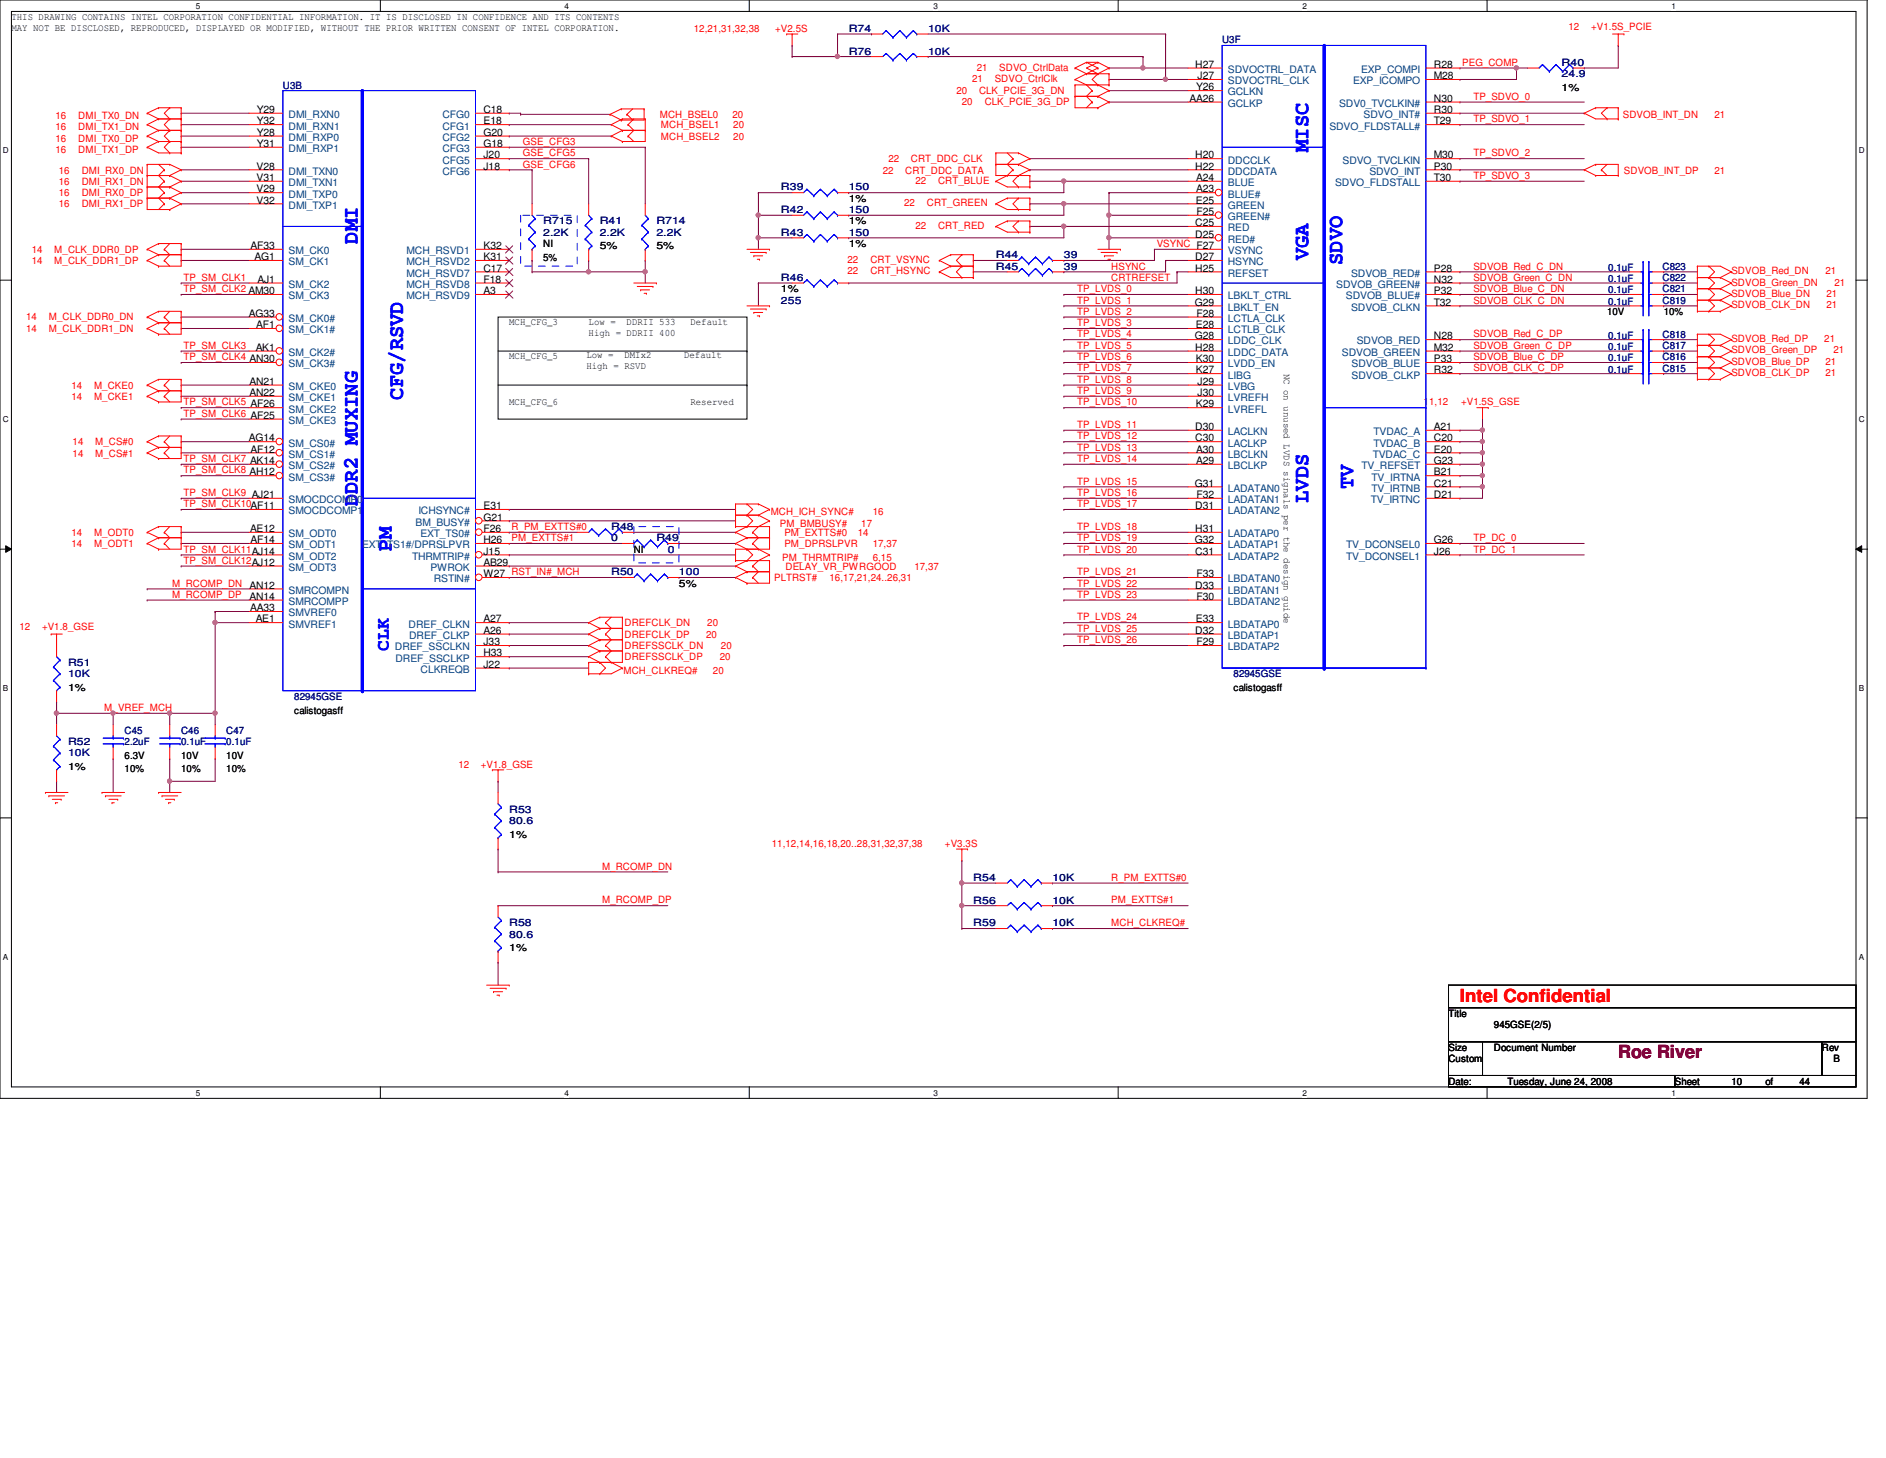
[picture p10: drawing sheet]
<svg xmlns="http://www.w3.org/2000/svg" width="279mm" height="216mm" viewBox="0 0 279 216" stroke-linecap="round" stroke-linejoin="round" font-family="sans-serif">
<defs><g id="words">
<g font-size="3.2" fill="#00f">
<text x="193.8" y="22.5" transform="rotate(-90 193.8 22.5)">MISC</text>
<text x="53" y="36.1" transform="rotate(-90 53 36.1)">DMI</text>
<text x="193.8" y="38.6" transform="rotate(-90 193.8 38.6)">VGA</text>
<text x="198.9" y="39.2" transform="rotate(-90 198.9 39.2)">SDVO</text>
<text x="59.7" y="59.2" transform="rotate(-90 59.7 59.2)">CFG/RSVD</text>
<text x="53" y="75" transform="rotate(-90 53 75)">DDR2 MUXING</text>
<text x="193.8" y="74.5" transform="rotate(-90 193.8 74.5)">LVDS</text>
<text x="200.5" y="72.4" transform="rotate(-90 200.5 72.4)">TV</text>
<text x="58" y="81.7" transform="rotate(-90 58 81.7)">PM</text>
</g>
<text font-size="2.7" fill="#00f" x="57.6" y="96.4" transform="rotate(-90 57.6 96.4)">CLK</text>
<text font-size="2.7" fill="#f00" x="216.3" y="148.3">Intel Confidential</text>
<text font-size="2.7" fill="#7f0000" x="239.7" y="156.7">Roe River</text>
<g font-size="1.5">
<text x="1.7" y="4.6">MAY NOT BE DISCLOSED, REPRODUCED, DISPLAYED OR MODIFIED, WITHOUT THE PRIOR WRITTEN CONSENT OF INTEL CORPORATION.</text>
<text x="1.7" y="2.9">THIS DRAWING CONTAINS INTEL CORPORATION CONFIDENTIAL INFORMATION. IT IS DISCLOSED IN CONFIDENCE AND ITS CONTENTS</text>
<text x="177.1" y="10">H27</text>
<text x="177.4" y="11.7">J27</text>
<text x="212.4" y="10">R28</text>
<text x="212.4" y="11.7">M28</text>
<text x="38.1" y="16.7">Y29</text>
<text x="71.6" y="16.7">C18</text>
<text x="176.2" y="15.1">AA26</text>
<text x="177.2" y="13.4">Y26</text>
<text x="212.4" y="15.1">N30</text>
<text x="212.4" y="16.7">R30</text>
<text x="231.4" y="13.5">1%</text>
<text x="38.1" y="18.4">Y32</text>
<text x="38.1" y="20.1">Y28</text>
<text x="38.1" y="21.8">Y31</text>
<text x="71.6" y="18.4">E18</text>
<text x="71.6" y="20.1">G20</text>
<text x="71.6" y="23.5">J20</text>
<text x="71.6" y="21.8">G18</text>
<text x="177.1" y="23.5">H20</text>
<text x="212.4" y="23.5">M30</text>
<text x="212.4" y="18.4">T29</text>
<text x="38" y="25.1">V28</text>
<text x="38" y="26.8">V31</text>
<text x="38" y="28.5">V29</text>
<text x="71.6" y="25.1">J18</text>
<text x="125.7" y="29.9">1%</text>
<text x="177.1" y="25.1">H22</text>
<text x="177.2" y="26.8">A24</text>
<text x="177.2" y="28.5">A23</text>
<text x="212.4" y="25.1">P30</text>
<text x="212.4" y="26.8">T30</text>
<text x="38" y="30.1">V32</text>
<text x="125.7" y="33.2">1%</text>
<text x="177.1" y="33.5">C25</text>
<text x="177.1" y="35.2">D25</text>
<text x="177.2" y="30.1">E25</text>
<text x="177.2" y="31.8">F25</text>
<text x="37.1" y="36.9">AF33</text>
<text x="37.7" y="38.5">AG1</text>
<text x="38.1" y="41.9">AJ1</text>
<text x="71.6" y="41.9">F18</text>
<text x="71.6" y="40.2">C17</text>
<text x="71.6" y="36.9">K32</text>
<text x="71.6" y="38.5">K31</text>
<text x="80.5" y="36.6">NI</text>
<text x="80.5" y="38.6">5%</text>
<text x="88.9" y="36.9">5%</text>
<text x="97.2" y="36.9">5%</text>
<text x="125.7" y="36.6">1%</text>
<text x="177.1" y="38.5">D27</text>
<text x="177.1" y="40.2">H25</text>
<text x="212.4" y="40.2">P28</text>
<text x="212.4" y="41.9">N32</text>
<text x="36.9" y="46.9">AG33</text>
<text x="71.6" y="43.6">A3</text>
<text x="115.7" y="43.3">1%</text>
<text x="177" y="45.3">G29</text>
<text x="177.1" y="43.6">H30</text>
<text x="177.2" y="46.9">F28</text>
<text x="212.4" y="43.6">P32</text>
<text x="212.4" y="45.3">T32</text>
<text x="238.1" y="46.7">10V</text>
<text x="246.5" y="46.7">10%</text>
<text x="37.9" y="51.9">AK1</text>
<text x="38" y="48.6">AF1</text>
<text x="75.4" y="53.2">MCH_CFG_5</text>
<text x="75.4" y="48.2">MCH_CFG_3</text>
<text x="86.9" y="53">Low =</text>
<text x="87.2" y="49.8">High = DDRII 400</text>
<text x="87.2" y="48.2">Low =</text>
<text x="92.5" y="53">DMIx2</text>
<text x="92.8" y="48.2">DDRII 533</text>
<text x="101.3" y="53">Default</text>
<text x="102.3" y="48.2">Default</text>
<text x="177" y="50.2">G28</text>
<text x="177.1" y="51.9">H28</text>
<text x="177.2" y="48.6">E28</text>
<text x="177.2" y="53.6">K30</text>
<text x="212.4" y="50.2">N28</text>
<text x="212.4" y="51.9">M32</text>
<text x="212.4" y="53.6">P33</text>
<text x="37" y="57">AN21</text>
<text x="37" y="58.6">AN22</text>
<text x="75.4" y="59.9">MCH_CFG_6</text>
<text x="86.9" y="54.7">High = RSVD</text>
<text x="102.3" y="59.9">Reserved</text>
<text x="177.2" y="55.3">K27</text>
<text x="177.4" y="57">J29</text>
<text x="177.4" y="58.6">J30</text>
<text x="190.2" y="55.3" transform="rotate(90 190.2 55.3)">NC on unused LVDS signals per the design guide</text>
<text x="212.4" y="55.3">R32</text>
<text x="36.9" y="65.4">AG14</text>
<text x="177.1" y="63.7">D30</text>
<text x="177.1" y="65.4">C30</text>
<text x="177.2" y="60.3">K29</text>
<text x="212.4" y="63.7">A21</text>
<text x="212.4" y="65.4">C20</text>
<text x="37.1" y="67">AF12</text>
<text x="177.2" y="67">A30</text>
<text x="177.2" y="68.7">A29</text>
<text x="212.4" y="67">E20</text>
<text x="212.4" y="68.7">G23</text>
<text x="212.4" y="70.4">B21</text>
<text x="71.6" y="77.1">G21</text>
<text x="71.6" y="75.4">E31</text>
<text x="177" y="72.1">G31</text>
<text x="177.1" y="75.4">D31</text>
<text x="177.2" y="73.7">F32</text>
<text x="212.4" y="72.1">C21</text>
<text x="212.4" y="73.7">D21</text>
<text x="37" y="78.8">AE12</text>
<text x="37.1" y="80.4">AF14</text>
<text x="71.6" y="82.1">J15</text>
<text x="71.6" y="83.8">AB29</text>
<text x="71.6" y="78.8">F26</text>
<text x="71.6" y="80.4">H26</text>
<text x="93.9" y="81.8">NI</text>
<text x="177" y="80.4">G32</text>
<text x="177.1" y="78.8">H31</text>
<text x="177.1" y="82.1">C31</text>
<text x="212.4" y="80.4">G26</text>
<text x="212.4" y="82.1">J26</text>
<text x="37" y="87.2">AN12</text>
<text x="37" y="88.8">AN14</text>
<text x="71.6" y="85.5">W27 RST_IN#_MCH</text>
<text x="100.6" y="86.9">5%</text>
<text x="177.1" y="87.2">D33</text>
<text x="177.2" y="85.5">F33</text>
<text x="177.2" y="88.8">F30</text>
<text x="37.1" y="90.5">AA33</text>
<text x="37.9" y="92.2">AE1</text>
<text x="71.6" y="92.2">A27</text>
<text x="71.6" y="93.9">A26</text>
<text x="71.6" y="95.5">J33</text>
<text x="177.1" y="93.9">D32</text>
<text x="177.2" y="92.2">E33</text>
<text x="177.2" y="95.5">F29</text>
<text x="71.6" y="97.2">H33</text>
<text x="71.6" y="98.9">J22</text>
<text x="10.1" y="102.3">1%</text>
<text x="43.6" y="105.7">calistogasff</text>
<text x="182.8" y="102.3">calistogasff</text>
<text x="18.5" y="112.4">6.3V</text>
<text x="26.8" y="112.4">10V</text>
<text x="33.5" y="112.4">10V</text>
<text x="10.1" y="114">1%</text>
<text x="18.5" y="114.3">10%</text>
<text x="26.8" y="114.3">10%</text>
<text x="33.5" y="114.3">10%</text>
<text x="75.4" y="124.1">1%</text>
<text x="75.4" y="140.8">1%</text>
<text x="214.6" y="150.6">Title</text>
<text x="214.6" y="155.6">Size</text>
<text x="221.3" y="155.6">Document Number</text>
<text x="221.3" y="152.2">945GSE(2/5)</text>
<text x="269.9" y="155.6">Rev</text>
<text x="214.6" y="160.6">Date:</text>
<text x="214.6" y="157.3">Custom</text>
<text x="223.3" y="160.6">Tuesday, June 24, 2008</text>
<text x="248.1" y="160.6">Sheet</text>
<text x="256.5" y="160.6">10</text>
<text x="261.5" y="160.6">of</text>
<text x="266.6" y="160.6">44</text>
<text x="271.6" y="157.3">B</text>
</g>
<g font-size="1.5" fill="#f00">
<text x="102.8" y="4.7">12,21,31,32,38</text>
<text x="114.9" y="4.7">+V2.5S</text>
<text x="232.4" y="4.4">12</text>
<text x="235.7" y="4.4">+V1.5S_PCIE</text>
<text x="144.7" y="10.6">21</text>
<text x="148" y="10.6">SDVO_CtrlData</text>
<text x="216.6" y="9.7">PEG_COMP</text>
<text x="8.2" y="17.7">16</text>
<text x="11.6" y="17.7">DMI_TX0_DN</text>
<text x="97.7" y="17.5">MCH_BSEL0</text>
<text x="108.5" y="17.5">20</text>
<text x="141.7" y="13.9">20</text>
<text x="142.5" y="15.6">20</text>
<text x="144" y="12.1">21</text>
<text x="145" y="13.9">CLK_PCIE_3G_DN</text>
<text x="145.9" y="15.6">CLK_PCIE_3G_DP</text>
<text x="147.4" y="12.1">SDVO_CtrlClk</text>
<text x="218.3" y="14.8">TP_SDVO_0</text>
<text x="240.4" y="17.5">SDVOB_INT_DN</text>
<text x="254" y="17.5">21</text>
<text x="8.2" y="19.3">16</text>
<text x="8.2" y="21">16</text>
<text x="8.2" y="22.6">16</text>
<text x="11.6" y="19.3">DMI_TX1_DN</text>
<text x="11.6" y="21">DMI_TX0_DP</text>
<text x="11.6" y="22.6">DMI_TX1_DP</text>
<text x="77.5" y="23.2">GSE_CFG5</text>
<text x="77.5" y="21.5">GSE_CFG3</text>
<text x="97.9" y="20.7">MCH_BSEL2</text>
<text x="97.9" y="19">MCH_BSEL1</text>
<text x="108.6" y="20.7">20</text>
<text x="108.6" y="19">20</text>
<text x="218.3" y="18.1">TP_SDVO_1</text>
<text x="218.3" y="23.2">TP_SDVO_2</text>
<text x="8.7" y="25.7">16</text>
<text x="8.7" y="27.3">16</text>
<text x="8.7" y="29">16</text>
<text x="12.1" y="25.7">DMI_RX0_DN</text>
<text x="12.1" y="27.3">DMI_RX1_DN</text>
<text x="12.1" y="29">DMI_RX0_DP</text>
<text x="77.5" y="24.8">GSE_CFG6</text>
<text x="130.8" y="25.7">22</text>
<text x="131.6" y="24">22</text>
<text x="134.1" y="25.7">CRT_DDC_DATA</text>
<text x="135" y="24">CRT_DDC_CLK</text>
<text x="135.6" y="27.2">22</text>
<text x="139" y="27.2">CRT_BLUE</text>
<text x="218.3" y="26.5">TP_SDVO_3</text>
<text x="240.6" y="25.7">SDVOB_INT_DP</text>
<text x="254" y="25.7">21</text>
<text x="8.7" y="30.7">16</text>
<text x="12.1" y="30.7">DMI_RX1_DP</text>
<text x="133.9" y="30.5">22</text>
<text x="135.6" y="33.9">22</text>
<text x="137.3" y="30.5">CRT_GREEN</text>
<text x="139" y="33.9">CRT_RED</text>
<text x="4.7" y="39.1">14</text>
<text x="4.7" y="37.4">14</text>
<text x="8" y="39.1">M_CLK_DDR1_DP</text>
<text x="8" y="37.4">M_CLK_DDR0_DP</text>
<text x="27.2" y="41.6">TP_SM_CLK1</text>
<text x="125.6" y="38.9">22</text>
<text x="125.6" y="40.6">22</text>
<text x="128.9" y="38.9">CRT_VSYNC</text>
<text x="128.9" y="40.6">CRT_HSYNC</text>
<text x="164.6" y="41.6">CRTREFSET</text>
<text x="164.6" y="39.9">HSYNC</text>
<text x="171.4" y="36.6">VSYNC F27</text>
<text x="218.3" y="39.9">SDVOB_Red_C_DN</text>
<text x="218.3" y="41.6">SDVOB_Green_C_DN</text>
<text x="256.5" y="40.6">SDVOB_Red_DN</text>
<text x="270.4" y="40.6">21</text>
<text x="3.9" y="47.5">14</text>
<text x="7.2" y="47.5">M_CLK_DDR0_DN</text>
<text x="27.2" y="43.3">TP_SM_CLK2 AM30</text>
<text x="159.6" y="43.3">TP_LVDS_0</text>
<text x="159.6" y="45">TP_LVDS_1</text>
<text x="159.6" y="46.6">TP_LVDS_2</text>
<text x="218.3" y="43.3">SDVOB_Blue_C_DN</text>
<text x="218.3" y="45">SDVOB_CLK_C_DN</text>
<text x="256.5" y="43.9">SDVOB_Blue_DN</text>
<text x="256.5" y="42.3">SDVOB_Green_DN</text>
<text x="256.5" y="45.6">SDVOB_CLK_DN</text>
<text x="270.6" y="43.9">21</text>
<text x="270.6" y="45.6">21</text>
<text x="271.8" y="42.3">21</text>
<text x="3.9" y="49.1">14</text>
<text x="7.2" y="49.1">M_CLK_DDR1_DN</text>
<text x="27.2" y="51.6">TP_SM_CLK3</text>
<text x="27.2" y="53.3">TP_SM_CLK4 AN30</text>
<text x="159.6" y="48.3">TP_LVDS_3</text>
<text x="159.6" y="51.6">TP_LVDS_5</text>
<text x="159.6" y="50">TP_LVDS_4</text>
<text x="159.6" y="53.3">TP_LVDS_6</text>
<text x="218.3" y="50">SDVOB_Red_C_DP</text>
<text x="218.3" y="51.6">SDVOB_Green_C_DP</text>
<text x="218.3" y="53.3">SDVOB_Blue_C_DP</text>
<text x="256.5" y="50.7">SDVOB_Red_DP</text>
<text x="256.5" y="52.3">SDVOB_Green_DP</text>
<text x="270.3" y="50.7">21</text>
<text x="271.6" y="52.3">21</text>
<text x="10.6" y="59.2">14</text>
<text x="10.6" y="57.5">14</text>
<text x="13.9" y="59.2">M_CKE1</text>
<text x="13.9" y="57.5">M_CKE0</text>
<text x="159.6" y="55">TP_LVDS_7</text>
<text x="159.6" y="58.3">TP_LVDS_9</text>
<text x="159.6" y="56.7">TP_LVDS_8</text>
<text x="218.3" y="55">SDVOB_CLK_C_DP</text>
<text x="256.5" y="54">SDVOB_Blue_DP</text>
<text x="256.5" y="55.7">SDVOB_CLK_DP</text>
<text x="270.4" y="54">21</text>
<text x="270.4" y="55.7">21</text>
<text x="10.8" y="65.9">14</text>
<text x="14.1" y="65.9">M_CS#0</text>
<text x="27.2" y="60">TP_SM_CLK5 AF26</text>
<text x="27.2" y="61.7">TP_SM_CLK6 AF25</text>
<text x="159.6" y="60">TP_LVDS_10</text>
<text x="159.6" y="65.1">TP_LVDS_12</text>
<text x="159.6" y="63.4">TP_LVDS_11</text>
<text x="210.9" y="60">11,12</text>
<text x="216.5" y="60">+V1.5S_GSE</text>
<text x="10.8" y="67.6">14</text>
<text x="14.1" y="67.6">M_CS#1</text>
<text x="27.2" y="68.4">TP_SM_CLK7 AK14</text>
<text x="27.2" y="70.1">TP_SM_CLK8 AH12</text>
<text x="159.6" y="68.4">TP_LVDS_14</text>
<text x="159.6" y="66.7">TP_LVDS_13</text>
<text x="159.6" y="71.8">TP_LVDS_15</text>
<text x="27.2" y="73.4">TP_SM_CLK9 AJ21</text>
<text x="27.2" y="75.1">TP_SM_CLK10AF11</text>
<text x="114.2" y="76.3">MCH_ICH_SYNC#</text>
<text x="115.5" y="78">PM_BMBUSY#</text>
<text x="127.6" y="78">17</text>
<text x="129.3" y="76.3">16</text>
<text x="159.6" y="75.1">TP_LVDS_17</text>
<text x="159.6" y="73.4">TP_LVDS_16</text>
<text x="10.6" y="81">14</text>
<text x="10.6" y="79.3">14</text>
<text x="13.9" y="81">M_ODT1</text>
<text x="13.9" y="79.3">M_ODT0</text>
<text x="27.2" y="81.8">TP_SM_CLK11AJ14</text>
<text x="27.2" y="83.5">TP_SM_CLK12AJ12</text>
<text x="75.8" y="80.1">PM_EXTTS#1</text>
<text x="75.8" y="78.5">R_PM_EXTTS#0</text>
<text x="115.9" y="83">PM_THRMTRIP#</text>
<text x="116.2" y="81">PM_DPRSLPVR</text>
<text x="116.2" y="79.3">PM_EXTTS#0</text>
<text x="127.1" y="79.3">14</text>
<text x="129.3" y="81">17,37</text>
<text x="129.3" y="83">6,15</text>
<text x="159.6" y="78.5">TP_LVDS_18</text>
<text x="159.6" y="81.8">TP_LVDS_20</text>
<text x="159.6" y="80.1">TP_LVDS_19</text>
<text x="218.3" y="80.1">TP_DC_0</text>
<text x="218.3" y="81.8">TP_DC_1</text>
<text x="25.5" y="86.9">M_RCOMP_DN</text>
<text x="25.5" y="88.5">M_RCOMP_DP</text>
<text x="114.7" y="86">PLTRST#</text>
<text x="116.4" y="84.4">DELAY_VR_PWRGOOD</text>
<text x="122.9" y="86">16,17,21,24..26,31</text>
<text x="135.5" y="84.4">17,37</text>
<text x="159.6" y="86.9">TP_LVDS_22</text>
<text x="159.6" y="88.5">TP_LVDS_23</text>
<text x="159.6" y="85.2">TP_LVDS_21</text>
<text x="2.9" y="93.2">12</text>
<text x="6.2" y="93.2">+V1.8_GSE</text>
<text x="92.5" y="92.8">DREFCLK_DN</text>
<text x="92.5" y="94.4">DREFCLK_DP</text>
<text x="104.6" y="94.4">20</text>
<text x="104.8" y="92.8">20</text>
<text x="159.6" y="95.2">TP_LVDS_26</text>
<text x="159.6" y="93.6">TP_LVDS_25</text>
<text x="159.6" y="91.9">TP_LVDS_24</text>
<text x="92.4" y="99.8">MCH_CLKREQ#</text>
<text x="92.5" y="97.7">DREFSSCLK_DP</text>
<text x="92.5" y="96.1">DREFSSCLK_DN</text>
<text x="105.6" y="99.8">20</text>
<text x="106.6" y="97.7">20</text>
<text x="106.8" y="96.1">20</text>
<text x="15.5" y="105.3">M_VREF_MCH</text>
<text x="67.9" y="113.7">12</text>
<text x="71.2" y="113.7">+V1.8_GSE</text>
<text x="114.3" y="125.4">11,12,14,16,18,20..28,31,32,37,38</text>
<text x="140" y="125.4">+V3.3S</text>
<text x="89.2" y="128.8">M_RCOMP_DN</text>
<text x="164.6" y="130.4">R_PM_EXTTS#0</text>
<text x="89.2" y="133.8">M_RCOMP_DP</text>
<text x="164.6" y="133.8">PM_EXTTS#1</text>
<text x="164.6" y="137.2">MCH_CLKREQ#</text>
</g>
<g font-size="1.5" fill="#00007f">
<text x="125.7" y="4.7">R74</text>
<text x="137.5" y="4.7">10K</text>
<text x="125.7" y="8.1">R76</text>
<text x="137.5" y="8.1">10K</text>
<text x="181.1" y="6.4">U3F</text>
<text x="231.4" y="9.7">R40</text>
<text x="231.4" y="11.4">24.9</text>
<text x="41.9" y="13.1">U3B</text>
<text x="115.7" y="28.2">R39</text>
<text x="125.7" y="28.2">150</text>
<text x="80.5" y="33.2">R715</text>
<text x="80.5" y="34.9">2.2K</text>
<text x="88.9" y="33.2">R41</text>
<text x="88.9" y="34.9">2.2K</text>
<text x="97.2" y="33.2">R714</text>
<text x="97.2" y="34.9">2.2K</text>
<text x="115.7" y="34.9">R43</text>
<text x="115.7" y="31.5">R42</text>
<text x="125.7" y="34.9">150</text>
<text x="125.7" y="31.5">150</text>
<text x="115.7" y="41.6">R46</text>
<text x="147.5" y="39.9">R45</text>
<text x="147.5" y="38.3">R44</text>
<text x="157.6" y="39.9">39</text>
<text x="157.6" y="38.3">39</text>
<text x="238.3" y="41.8">0.1uF</text>
<text x="238.3" y="40.1">0.1uF</text>
<text x="246.3" y="41.6">C822</text>
<text x="246.3" y="39.9">C823</text>
<text x="115.7" y="45">255</text>
<text x="238.3" y="45.1">0.1uF</text>
<text x="238.3" y="43.4">0.1uF</text>
<text x="246.3" y="45">C819</text>
<text x="246.3" y="43.3">C821</text>
<text x="238.3" y="51.8">0.1uF</text>
<text x="238.3" y="50.2">0.1uF</text>
<text x="238.3" y="53.5">0.1uF</text>
<text x="246.3" y="51.6">C817</text>
<text x="246.3" y="50">C818</text>
<text x="246.3" y="53.3">C816</text>
<text x="238.3" y="55.2">0.1uF</text>
<text x="246.3" y="55">C815</text>
<text x="90.6" y="78.5">R48</text>
<text x="90.6" y="80.2">0</text>
<text x="97.2" y="80.2">R49</text>
<text x="98.9" y="81.8">0</text>
<text x="90.6" y="85.2">R50</text>
<text x="100.6" y="85.2">100</text>
<text x="10.1" y="98.6">R51</text>
<text x="10.1" y="100.3">10K</text>
<text x="182.8" y="100.3">82945GSE</text>
<text x="43.6" y="103.6">82945GSE</text>
<text x="10.1" y="110.3">R52</text>
<text x="10.1" y="112">10K</text>
<text x="18.5" y="108.7">C45</text>
<text x="18.5" y="110.3">2.2uF</text>
<text x="26.8" y="108.7">C46</text>
<text x="26.8" y="110.3">0.1uF</text>
<text x="33.5" y="108.7">C47</text>
<text x="33.5" y="110.3">0.1uF</text>
<text x="75.4" y="120.4">R53</text>
<text x="75.4" y="122.1">80.6</text>
<text x="144.2" y="130.5">R54</text>
<text x="155.9" y="130.5">10K</text>
<text x="75.4" y="137.2">R58</text>
<text x="144.2" y="133.8">R56</text>
<text x="144.2" y="137.2">R59</text>
<text x="155.9" y="133.8">10K</text>
<text x="155.9" y="137.2">10K</text>
<text x="75.4" y="138.9">80.6</text>
</g>
<g font-size="1.5" fill="#003f7f">
<text x="181.9" y="10.8">SDVOCTRL_DATA</text>
<text x="201.6" y="10.8">EXP_COMPI</text>
<text x="42.8" y="17.5">DMI_RXN0</text>
<text x="65.5" y="17.5">CFG0</text>
<text x="181.9" y="12.5">SDVOCTRL_CLK</text>
<text x="181.9" y="14.1">GCLKN</text>
<text x="181.9" y="15.8">GCLKP</text>
<text x="198.4" y="15.8">SDV0_TVCLKIN#</text>
<text x="200.4" y="12.5">EXP_ICOMPO</text>
<text x="202" y="17.5">SDVO_INT#</text>
<text x="42.8" y="19.2">DMI_RXN1</text>
<text x="42.8" y="20.9">DMI_RXP0</text>
<text x="42.8" y="22.5">DMI_RXP1</text>
<text x="65.5" y="19.2">CFG1</text>
<text x="65.5" y="20.9">CFG2</text>
<text x="65.5" y="22.5">CFG3</text>
<text x="196.9" y="19.2">SDVO_FLDSTALL#</text>
<text x="42.8" y="25.9">DMI_TXN0</text>
<text x="42.8" y="27.6">DMI_TXN1</text>
<text x="42.8" y="29.3">DMI_TXP0</text>
<text x="65.5" y="24.2">CFG5</text>
<text x="65.5" y="25.9">CFG6</text>
<text x="181.9" y="24.2">DDCCLK</text>
<text x="181.9" y="25.9">DDCDATA</text>
<text x="181.9" y="27.6">BLUE</text>
<text x="181.9" y="29.3">BLUE#</text>
<text x="197.8" y="27.6">SDVO_FLDSTALL</text>
<text x="198.9" y="24.2">SDVO_TVCLKIN</text>
<text x="202.9" y="25.9">SDVO_INT</text>
<text x="42.8" y="30.9">DMI_TXP1</text>
<text x="181.9" y="30.9">GREEN</text>
<text x="181.9" y="32.6">GREEN#</text>
<text x="181.9" y="34.2">RED</text>
<text x="181.9" y="35.9">RED#</text>
<text x="42.8" y="37.6">SM_CK0</text>
<text x="42.8" y="39.3">SM_CK1</text>
<text x="60.2" y="41">MCH_RSVD7</text>
<text x="60.2" y="37.6">MCH_RSVD1</text>
<text x="60.2" y="39.3">MCH_RSVD2</text>
<text x="181.9" y="37.6">VSYNC</text>
<text x="181.9" y="39.3">HSYNC</text>
<text x="181.9" y="41">REFSET</text>
<text x="200.2" y="41">SDVOB_RED#</text>
<text x="42.8" y="42.6">SM_CK2</text>
<text x="42.8" y="44.3">SM_CK3</text>
<text x="42.8" y="47.7">SM_CK0#</text>
<text x="60.2" y="42.6">MCH_RSVD8</text>
<text x="60.2" y="44.3">MCH_RSVD9</text>
<text x="181.9" y="44.3">LBKLT_CTRL</text>
<text x="181.9" y="46">LBKLT_EN</text>
<text x="181.9" y="47.7">LCTLA_CLK</text>
<text x="198" y="42.6">SDVOB_GREEN#</text>
<text x="199.4" y="44.3">SDVOB_BLUE#</text>
<text x="200.2" y="46">SDVOB_CLKN</text>
<text x="42.8" y="49.4">SM_CK1#</text>
<text x="42.8" y="52.7">SM_CK2#</text>
<text x="181.9" y="49.4">LCTLB_CLK</text>
<text x="181.9" y="51">LDDC_CLK</text>
<text x="181.9" y="52.7">LDDC_DATA</text>
<text x="198.8" y="52.7">SDVOB_GREEN</text>
<text x="201" y="51">SDVOB_RED</text>
<text x="42.8" y="54.4">SM_CK3#</text>
<text x="42.8" y="57.7">SM_CKE0</text>
<text x="42.8" y="59.4">SM_CKE1</text>
<text x="181.9" y="54.4">LVDD_EN</text>
<text x="181.9" y="56">LIBG</text>
<text x="181.9" y="57.7">LVBG</text>
<text x="181.9" y="59.4">LVREFH</text>
<text x="200.2" y="54.4">SDVOB_BLUE</text>
<text x="200.2" y="56">SDVOB_CLKP</text>
<text x="42.8" y="61.1">SM_CKE2</text>
<text x="42.8" y="62.8">SM_CKE3</text>
<text x="181.9" y="61.1">LVREFL</text>
<text x="181.9" y="64.4">LACLKN</text>
<text x="203.5" y="64.4">TVDAC_A</text>
<text x="42.8" y="66.1">SM_CS0#</text>
<text x="42.8" y="67.8">SM_CS1#</text>
<text x="42.8" y="69.5">SM_CS2#</text>
<text x="42.8" y="71.2">SM_CS3#</text>
<text x="181.9" y="66.1">LACLKP</text>
<text x="181.9" y="67.8">LBCLKN</text>
<text x="181.9" y="69.5">LBCLKP</text>
<text x="201.7" y="69.5">TV_REFSET</text>
<text x="203.2" y="71.2">TV_IRTNA</text>
<text x="203.4" y="67.8">TVDAC_C</text>
<text x="203.5" y="66.1">TVDAC_B</text>
<text x="42.8" y="74.5">SMOCDCOMP0</text>
<text x="42.8" y="76.2">SMOCDCOMP1</text>
<text x="61.6" y="77.9">BM_BUSY#</text>
<text x="62" y="76.2">ICHSYNC#</text>
<text x="181.9" y="72.8">LADATAN0</text>
<text x="181.9" y="74.5">LADATAN1</text>
<text x="181.9" y="76.2">LADATAN2</text>
<text x="203.1" y="74.5">TV_IRTNC</text>
<text x="203.2" y="72.8">TV_IRTNB</text>
<text x="42.8" y="79.5">SM_ODT0</text>
<text x="42.8" y="81.2">SM_ODT1</text>
<text x="42.8" y="82.9">SM_ODT2</text>
<text x="53.6" y="81.2">EXT_TS1#/DPRSLPVR</text>
<text x="61" y="82.9">THRMTRIP#</text>
<text x="62.3" y="79.5">EXT_TS0#</text>
<text x="181.9" y="79.5">LADATAP0</text>
<text x="181.9" y="81.2">LADATAP1</text>
<text x="181.9" y="82.9">LADATAP2</text>
<text x="199.4" y="81.2">TV_DCONSEL0</text>
<text x="199.4" y="82.9">TV_DCONSEL1</text>
<text x="42.8" y="84.5">SM_ODT3</text>
<text x="42.8" y="87.9">SMRCOMPN</text>
<text x="42.8" y="89.6">SMRCOMPP</text>
<text x="63.8" y="84.5">PWROK</text>
<text x="64.3" y="86.2">RSTIN#</text>
<text x="181.9" y="86.2">LBDATAN0</text>
<text x="181.9" y="87.9">LBDATAN1</text>
<text x="181.9" y="89.6">LBDATAN2</text>
<text x="42.8" y="91.3">SMVREF0</text>
<text x="42.8" y="92.9">SMVREF1</text>
<text x="60.5" y="92.9">DREF_CLKN</text>
<text x="60.6" y="94.6">DREF_CLKP</text>
<text x="181.9" y="92.9">LBDATAP0</text>
<text x="181.9" y="94.6">LBDATAP1</text>
<text x="58.5" y="96.3">DREF_SSCLKN</text>
<text x="58.6" y="98">DREF_SSCLKP</text>
<text x="62.3" y="99.7">CLKREQB</text>
<text x="181.9" y="96.3">LBDATAP2</text>
</g>
<g font-size="1.2">
<text x="29" y="1.3">5</text>
<text x="83.7" y="1.3">4</text>
<text x="138.3" y="1.3">3</text>
<text x="193" y="1.3">2</text>
<text x="247.6" y="1.3">1</text>
<text x=".4" y="22.7">D</text>
<text x="275.4" y="22.7">D</text>
<text x=".4" y="62.5">C</text>
<text x="275.4" y="62.5">C</text>
<text x=".4" y="102.3">B</text>
<text x="275.4" y="102.3">B</text>
<text x=".4" y="142.1">A</text>
<text x="275.4" y="142.1">A</text>
<text x="29" y="162.2">5</text>
<text x="83.7" y="162.2">4</text>
<text x="138.3" y="162.2">3</text>
<text x="193" y="162.2">2</text>
<text x="247.6" y="162.2">1</text>
</g>
</g></defs>
<path d="M0 0h276.6v162.6h-276.6zM1.7 1.7h273.3v159.3h-273.3z" fill="none" stroke="#000" stroke-width=".15"/>
<g fill="#fff">
<path d="M29 .2h.6v1.3h-.6z"/>
<path d="M29 161.1h.6v1.4h-.6z"/>
</g>
<path d="M56.3 0v1.7M56.3 161v1.6" fill="none" stroke="#000" stroke-width=".15"/>
<g fill="#fff">
<path d="M83.7 .2h.6v1.3h-.6z"/>
<path d="M83.7 161.1h.6v1.4h-.6z"/>
</g>
<path d="M111 0v1.7M111 161v1.6" fill="none" stroke="#000" stroke-width=".15"/>
<g fill="#fff">
<path d="M138.3 .2h.6v1.3h-.6z"/>
<path d="M138.3 161.1h.6v1.4h-.6z"/>
</g>
<path d="M165.7 0v1.7M165.7 161v1.6" fill="none" stroke="#000" stroke-width=".15"/>
<g fill="#fff">
<path d="M193 .2h.6v1.3h-.6z"/>
<path d="M193 161.1h.6v1.4h-.6z"/>
</g>
<path d="M220.3 0v1.7M220.3 161v1.6" fill="none" stroke="#000" stroke-width=".15"/>
<g fill="#fff">
<path d="M247.6 .2h.6v1.3h-.6z"/>
<path d="M247.6 161.1h.6v1.4h-.6z"/>
<path d="M.4 21.6h.9v1.3h-.9z"/>
<path d="M275.4 21.6h.8v1.3h-.8z"/>
<path d="M.4 61.4h.9v1.3h-.9z"/>
<path d="M275.4 61.4h.8v1.3h-.8z"/>
</g>
<path d="M0 41.5h1.7M275 41.5h1.6" fill="none" stroke="#000" stroke-width=".15"/>
<g fill="#fff">
<path d="M.4 101.2h.8v1.4h-.8z"/>
<path d="M275.4 101.2h.7v1.4h-.7z"/>
</g>
<path d="M0 81.3h1.7M.8 80.8l.9 .5-.9 .5zM275 81.3l.8-.5v1zM275 81.3h1.6" fill="none" stroke="#000" stroke-width=".15"/>
<path d="M.8 80.8l.9 .5-.9 .5zM275 81.3l.8-.5v1z" fill="#000"/>
<g fill="#fff">
<path d="M.4 141h.8v1.4h-.8z"/>
<path d="M275.4 141h.7v1.4h-.7z"/>
</g>
<path d="M0 121.1h1.7M275 121.1h1.6" fill="none" stroke="#000" stroke-width=".15"/>
<path d="M112.4 28.5h.1M112.4 28.5v3.4M157.6 26.8h.1M157.6 26.8h18.4M112.4 41.9h.1M112.4 41.9h4.9M125.7 41.9h.1M125.7 41.9h48.7M144.2 40.3h.1M144.2 40.3h5M73.8 125.7h.1M73.8 125.7v3.4" fill="none" stroke="#7f003f" stroke-width=".15"/>
<circle cx="157.6" cy="26.8" r=".32" fill="#f0f"/>
<circle cx="157.6" cy="26.8" r=".32" fill="none" stroke="#f0f" stroke-width=".15"/>
<path d="M112.4 31.9h.1M112.4 31.9h4.9M152.6 25.1h.1M152.6 23.5h.1M152.6 25.1h23.4M152.6 23.5h23.4" fill="none" stroke="#7f003f" stroke-width=".15"/>
<circle cx="112.3" cy="31.9" r=".32" fill="#f0f"/>
<circle cx="112.3" cy="31.9" r=".32" fill="none" stroke="#f0f" stroke-width=".15"/>
<path d="M112.4 31.9h.1M112.4 31.9v3.3M125.7 28.5h.1M157.6 26.8h.1M157.6 30.2h.1M157.6 26.8v1.7h-31.9M157.6 30.2h18.4M172.7 38.6h.1M172.7 38.6h3.3M112.4 41.9h.1M112.4 41.9v3.4" fill="none" stroke="#7f003f" stroke-width=".15"/>
<circle cx="157.6" cy="30.2" r=".32" fill="#f0f"/>
<circle cx="157.6" cy="30.2" r=".32" fill="none" stroke="#f0f" stroke-width=".15"/>
<path d="M112.4 35.2h.1M112.4 35.2h4.9" fill="none" stroke="#7f003f" stroke-width=".15"/>
<circle cx="112.3" cy="35.2" r=".32" fill="#f0f"/>
<circle cx="112.3" cy="35.2" r=".32" fill="none" stroke="#f0f" stroke-width=".15"/>
<g fill="none" stroke="#7f003f" stroke-width=".15">
<path d="M26.8 25.1h.1M26.8 26.8h.1M26.8 25.1h10.1M26.8 26.8h10.1M75.4 20.2h.1M75.4 20.2h15.2M112.4 35.2h.1M112.4 35.2v1.7M125.7 31.9h.1M157.6 30.2h.1M157.6 33.5h.1M157.6 30.2v1.7h-31.9"/>
<path d="M157.6 33.5h18.4M172.7 38.6h.1M172.7 38.6v1.7h-15.1M157.6 40.3h.1M216.3 65.4h.1M216.3 65.4h3.3M219.6 65.4h.1M219.6 65.4v1.7"/>
</g>
<circle cx="219.6" cy="65.4" r=".32" fill="#f0f"/>
<circle cx="219.6" cy="65.4" r=".32" fill="none" stroke="#f0f" stroke-width=".15"/>
<g fill="none" stroke="#7f003f" stroke-width=".15">
<path d="M26.8 30.2h.1M26.8 28.5h.1M26.8 30.2h10.1M26.8 28.5h10.1M219.6 62.1h.1M219.6 62.1v1.6M31.9 90.6h.1M31.9 92.2h.1M31.9 90.6h5M31.9 92.2h5M31.9 90.6v1.6M75.4 80.5h.1"/>
<path d="M75.4 80.5h16.8M100.6 80.5h.1M100.6 80.5h8.4M25.1 105.6h.1M25.1 105.6h6.8M31.9 105.6h.1M31.9 105.6v1.7"/>
</g>
<circle cx="25.1" cy="105.6" r=".32" fill="#f0f"/>
<circle cx="25.1" cy="105.6" r=".32" fill="none" stroke="#f0f" stroke-width=".15"/>
<path d="M25.1 115.7h.1M25.1 115.7v1.6M31.9 112.4h.1M31.9 112.4v3.3h-6.8" fill="none" stroke="#7f003f" stroke-width=".15"/>
<circle cx="25.1" cy="115.7" r=".32" fill="#f0f"/>
<circle cx="25.1" cy="115.7" r=".32" fill="none" stroke="#f0f" stroke-width=".15"/>
<path d="M8.4 105.6h.1M8.4 105.6h8.4M16.8 105.6h.1M16.8 112.4h.1M16.8 105.6v1.7M16.8 112.4v4.9M25.1 105.6h.1M25.1 112.4h.1M25.1 105.6v1.7M25.1 112.4v3.3" fill="none" stroke="#7f003f" stroke-width=".15"/>
<circle cx="8.4" cy="105.6" r=".32" fill="#f0f"/>
<circle cx="8.4" cy="105.6" r=".32" fill="none" stroke="#f0f" stroke-width=".15"/>
<path d="M16.8 105.6h.1M16.8 105.6h8.3" fill="none" stroke="#7f003f" stroke-width=".15"/>
<circle cx="16.7" cy="105.6" r=".32" fill="#f0f"/>
<circle cx="16.7" cy="105.6" r=".32" fill="none" stroke="#f0f" stroke-width=".15"/>
<path d="M26.8 18.5h.1M26.8 16.8h.1M26.8 18.5h10.1M26.8 16.8h10.1M216.3 73.8h.1M219.6 72.1h.1M219.6 72.1v1.7h-3.3M8.4 104h.1M8.4 105.6h.1M8.4 115.7h.1M8.4 104v3.3M8.4 115.7v1.6" fill="none" stroke="#7f003f" stroke-width=".15"/>
<circle cx="219.6" cy="72.1" r=".32" fill="#f0f"/>
<circle cx="219.6" cy="72.1" r=".32" fill="none" stroke="#f0f" stroke-width=".15"/>
<path d="M26.8 20.2h.1M26.8 21.8h.1M26.8 20.2h10.1M26.8 21.8h10.1M75.4 75.4h.1M75.4 75.4h33.6M216.3 72.1h.1M219.6 70.4h.1M219.6 70.4v1.7h-3.3" fill="none" stroke="#7f003f" stroke-width=".15"/>
<circle cx="219.6" cy="70.4" r=".32" fill="#f0f"/>
<circle cx="219.6" cy="70.4" r=".32" fill="none" stroke="#f0f" stroke-width=".15"/>
<g fill="none" stroke="#7f003f" stroke-width=".15">
<path d="M164.3 15.1h.1M164.3 13.4h.1M164.3 15.1h11.7M164.3 13.4h11.7M224.7 10.1h.1M224.7 10.1v1.7M26.8 38.6h.1M26.8 36.9h.1M26.8 38.6h10.1M26.8 36.9h10.1M26.8 46.9h.1M26.8 57h.1"/>
<path d="M26.8 48.6h.1M26.8 58.7h.1M26.8 46.9h10.1M26.8 57h10.1M26.8 48.6h10.1M26.8 58.7h10.1M26.8 65.4h.1M26.8 78.8h.1M26.8 67.1h.1M26.8 78.8h10.1M26.8 65.4h10.1M26.8 67.1h10.1"/>
<path d="M75.4 78.8h.1M75.4 77.1h.1M75.4 78.8h10.1M75.4 77.1h33.6M216.3 70.4h.1M219.6 68.7h.1M219.6 68.7v1.7h-3.3M21.8 87.2h.1M21.8 88.9h.1M21.8 87.2h15.1M21.8 88.9h15.1M26.8 80.5h.1"/>
<path d="M26.8 80.5h10.1M31.9 92.2h.1M31.9 92.2v13.4M75.4 85.5h.1M75.4 98.9h.1M75.4 83.8h.1M75.4 82.2h.1M75.4 92.2h.1M75.4 95.6h.1M75.4 93.9h.1M75.4 97.2h.1M75.4 85.5h16.8"/>
<path d="M75.4 98.9h11.8M75.4 83.8h33.6M75.4 82.2h33.6M75.4 92.2h11.8M75.4 95.6h11.8M75.4 93.9h11.8M75.4 97.2h11.8M100.6 85.5h.1M100.6 85.5h8.4M73.8 134.1h.1M73.8 134.1h25.1"/>
</g>
<circle cx="31.9" cy="105.6" r=".32" fill="#f0f"/>
<circle cx="31.9" cy="105.6" r=".32" fill="none" stroke="#f0f" stroke-width=".15"/>
<circle cx="31.9" cy="92.2" r=".32" fill="#f0f"/>
<circle cx="31.9" cy="92.2" r=".32" fill="none" stroke="#f0f" stroke-width=".15"/>
<g fill="none" stroke="#7f003f" stroke-width=".15">
<path d="M216.3 11.8h.1M216.3 11.8h8.4M234.7 10.1h.1M239.7 6.7h.1M239.7 6.7v3.4h-5M216.3 68.7h.1M216.3 68.7h3.3M73.8 115.7h.1M73.8 115.7v1.6M73.8 129.1h.1M73.8 129.1h25.1M73.8 142.5h.1"/>
<path d="M73.8 142.5v3.4"/>
</g>
<circle cx="219.6" cy="68.7" r=".32" fill="#f0f"/>
<circle cx="219.6" cy="68.7" r=".32" fill="none" stroke="#f0f" stroke-width=".15"/>
<path d="M75.4 16.8h.1M75.4 16.8h1.7M224.7 10.1h.1M224.7 10.1h1.6" fill="none" stroke="#7f003f" stroke-width=".15"/>
<circle cx="224.6" cy="10" r=".32" fill="#f0f"/>
<circle cx="224.6" cy="10" r=".32" fill="none" stroke="#f0f" stroke-width=".15"/>
<path d="M75.4 23.5h.1M75.4 23.5h11.8M87.2 23.5h.1M87.2 23.5v6.7M95.6 40.3h.1M95.6 40.3v1.6" fill="none" stroke="#7f003f" stroke-width=".15"/>
<circle cx="95.6" cy="40.2" r=".32" fill="#f0f"/>
<circle cx="95.6" cy="40.2" r=".32" fill="none" stroke="#f0f" stroke-width=".15"/>
<path d="M75.4 18.5h.1M75.4 18.5h15.2M216.3 10.1h.1M216.3 10.1h8.4M157.6 33.5h.1M157.6 33.5v1.7M171 36.9h.1M171 36.9h5M216.3 67.1h.1M216.3 67.1h3.3" fill="none" stroke="#7f003f" stroke-width=".15"/>
<circle cx="157.6" cy="33.5" r=".32" fill="#f0f"/>
<circle cx="157.6" cy="33.5" r=".32" fill="none" stroke="#f0f" stroke-width=".15"/>
<g fill="none" stroke="#7f003f" stroke-width=".15">
<path d="M125.7 35.2h.1M125.7 35.2h31.9M164.3 28.5h.1M164.3 31.9h.1M164.3 35.2h.1M164.3 28.5h11.7M164.3 28.5v3.4M164.3 35.2v1.7M164.3 31.9h11.7M171 36.9h.1M171 36.9v1.7M174.4 40.3h.1"/>
<path d="M174.4 40.3h1.6M174.4 40.3v1.6"/>
</g>
<circle cx="164.3" cy="35.2" r=".32" fill="#f0f"/>
<circle cx="164.3" cy="35.2" r=".32" fill="none" stroke="#f0f" stroke-width=".15"/>
<g fill="none" stroke="#7f003f" stroke-width=".15">
<path d="M75.4 25.1h.1M75.4 21.8h.1M75.4 25.1h3.4M75.4 21.8h20.2M78.8 25.1h.1M78.8 38.6h.1M78.8 25.1v5.1M78.8 38.6v1.7M87.2 38.6h.1M87.2 38.6v1.7M95.6 21.8h.1M95.6 38.6h.1"/>
<path d="M95.6 21.8v8.4M95.6 38.6v1.7h-8.4M112.4 28.5h.1M112.4 28.5h4.9M144.2 38.6h.1M144.2 38.6h5M157.6 38.6h.1M157.6 38.6h13.4M164.3 35.2h.1M164.3 35.2h11.7M87.2 40.3h.1M93.9 78.8h.1"/>
<path d="M93.9 78.8h15.1"/>
</g>
<circle cx="87.2" cy="40.2" r=".32" fill="#f0f"/>
<circle cx="87.2" cy="40.2" r=".32" fill="none" stroke="#f0f" stroke-width=".15"/>
<g fill="none" stroke="#7f003f" stroke-width=".15">
<path d="M216.3 16.8h.1M216.3 16.8h18.4M216.3 25.1h.1M216.3 25.1h18.4M216.3 40.3h.1M216.3 41.9h.1M216.3 43.6h.1M216.3 45.3h.1M216.3 50.3h.1M216.3 52h.1M216.3 53.7h.1M216.3 55.3h.1"/>
<path d="M216.3 40.3h25.1M216.3 41.9h25.1M216.3 43.6h25.1M216.3 45.3h25.1M216.3 50.3h25.1M216.3 52h25.1M216.3 53.7h25.1M216.3 55.3h25.1M219.6 63.7h.1M219.6 63.7v1.7"/>
</g>
<circle cx="219.6" cy="63.7" r=".32" fill="#f0f"/>
<circle cx="219.6" cy="63.7" r=".32" fill="none" stroke="#f0f" stroke-width=".15"/>
<path d="M152.6 30.2h.1M152.6 30.2h5M219.6 67.1h.1M219.6 67.1v1.6" fill="none" stroke="#7f003f" stroke-width=".15"/>
<circle cx="219.6" cy="67" r=".32" fill="#f0f"/>
<circle cx="219.6" cy="67" r=".32" fill="none" stroke="#f0f" stroke-width=".15"/>
<path d="M152.6 26.8h.1M152.6 26.8h5M164.3 31.9h.1M164.3 31.9v3.3M216.3 63.7h.1M216.3 63.7h3.3" fill="none" stroke="#7f003f" stroke-width=".15"/>
<circle cx="164.3" cy="31.9" r=".32" fill="#f0f"/>
<circle cx="164.3" cy="31.9" r=".32" fill="none" stroke="#f0f" stroke-width=".15"/>
<path d="M152.6 33.5h.1M152.6 33.5h5M142.5 137.5h.1M142.5 134.1h.1M142.5 130.8h.1M142.5 137.5h5M142.5 134.1h5M142.5 130.8h5" fill="none" stroke="#7f003f" stroke-width=".15"/>
<circle cx="142.5" cy="130.7" r=".32" fill="#f0f"/>
<circle cx="142.5" cy="130.7" r=".32" fill="none" stroke="#f0f" stroke-width=".15"/>
<path d="M142.5 134.1h.1M142.5 134.1v3.4" fill="none" stroke="#7f003f" stroke-width=".15"/>
<circle cx="142.5" cy="134.1" r=".32" fill="#f0f"/>
<circle cx="142.5" cy="134.1" r=".32" fill="none" stroke="#f0f" stroke-width=".15"/>
<g fill="none" stroke="#7f003f" stroke-width=".15">
<path d="M172.7 11.8h.1M172.7 11.8h3.3M246.5 40.3h.1M246.5 41.9h.1M246.5 43.6h.1M246.5 45.3h.1M246.5 50.3h.1M246.5 52h.1M246.5 53.7h.1M246.5 55.3h.1M246.5 40.3h5M246.5 41.9h5"/>
<path d="M246.5 43.6h5M246.5 45.3h5M246.5 50.3h5M246.5 52h5M246.5 53.7h5M246.5 55.3h5M142.5 130.8h.1M142.5 130.8v3.3M155.9 130.8h.1M155.9 134.1h.1M155.9 137.5h.1M155.9 130.8h20.1"/>
<path d="M155.9 134.1h20.1M155.9 137.5h20.1"/>
</g>
<circle cx="172.7" cy="11.7" r=".32" fill="#f0f"/>
<circle cx="172.7" cy="11.7" r=".32" fill="none" stroke="#f0f" stroke-width=".15"/>
<path d="M169.3 10.1h.1M169.3 10.1h6.7" fill="none" stroke="#7f003f" stroke-width=".15"/>
<circle cx="169.3" cy="10" r=".32" fill="#f0f"/>
<circle cx="169.3" cy="10" r=".32" fill="none" stroke="#f0f" stroke-width=".15"/>
<g fill="none" stroke="#7f003f" stroke-width=".15">
<path d="M124.1 8.4h.1M124.1 8.4h5M137.5 8.4h.1M137.5 8.4h31.8M137.5 5h35.2M164.3 10.1h.1M164.3 11.8h.1M164.3 11.8h8.4M169.3 8.4h.1M169.3 8.4v1.7h-5M172.7 5h.1M172.7 11.8h.1"/>
<path d="M172.7 5v6.8"/>
</g>
<circle cx="124.1" cy="8.4" r=".32" fill="#f0f"/>
<circle cx="124.1" cy="8.4" r=".32" fill="none" stroke="#f0f" stroke-width=".15"/>
<g fill="none" stroke="#7f003f" stroke-width=".15">
<path d="M77.1 16.9h.1M77.1 16.8v.1M77.1 16.9h13.3M90.4 16.9h.1M117.3 8.4h.1M117.3 6.7h.1M117.3 6.7v1.7M124.1 5h.1M124.1 5v3.4h-6.8M124.1 5h5M129.1 5h.1M216.3 15.1h.1"/>
<path d="M216.3 18.5h.1M216.3 15.1h18.4M216.3 18.5h18.4M216.3 23.5h.1M216.3 26.8h.1M216.3 23.5h18.4M216.3 26.8h18.4M26.8 52h.1M26.8 41.9h.1M26.8 43.6h.1M26.8 53.7h.1M26.8 52h10.1"/>
<path d="M26.8 41.9h10.1M26.8 43.6h10.1M26.8 53.7h10.1M78.8 40.3h.1M78.8 40.3h8.4M157.6 43.6h.1M157.6 45.3h.1M157.6 48.6h.1M157.6 46.9h.1M157.6 52h.1M157.6 50.3h.1M157.6 55.3h.1"/>
<path d="M157.6 58.7h.1M157.6 57h.1M157.6 53.7h.1M157.6 52h18.4M157.6 43.6h18.4M157.6 53.7h18.4M157.6 45.3h18.4M157.6 48.6h18.4M157.6 46.9h18.4M157.6 50.3h18.4M157.6 55.3h18.4M157.6 58.7h18.4"/>
<path d="M157.6 57h18.4M26.8 60.4h.1M26.8 62.1h.1M26.8 68.7h.1M26.8 70.4h.1M26.8 73.8h.1M26.8 75.4h.1M26.8 60.4h10.1M26.8 62.1h10.1M26.8 68.7h10.1M26.8 70.4h10.1M26.8 73.8h10.1"/>
<path d="M26.8 75.4h10.1M157.6 60.4h.1M157.6 65.4h.1M157.6 68.7h.1M157.6 67.1h.1M157.6 72.1h.1M157.6 63.7h.1M157.6 75.4h.1M157.6 78.8h.1M157.6 73.8h.1M157.6 60.4h18.4M157.6 68.7h18.4"/>
<path d="M157.6 73.8h18.4M157.6 75.4h18.4M157.6 65.4h18.4M157.6 67.1h18.4M157.6 72.1h18.4M157.6 63.7h18.4M157.6 78.8h18.4M26.8 82.2h.1M26.8 83.8h.1M26.8 82.2h10.1M26.8 83.8h10.1M157.6 95.6h.1"/>
<path d="M157.6 82.2h.1M157.6 80.5h.1M157.6 87.2h.1M157.6 88.9h.1M157.6 93.9h.1M157.6 92.2h.1M157.6 85.5h.1M157.6 82.2h18.4M157.6 95.6h18.4M157.6 80.5h18.4M157.6 87.2h18.4M157.6 88.9h18.4"/>
<path d="M157.6 93.9h18.4M157.6 92.2h18.4M157.6 85.5h18.4M216.3 80.5h.1M216.3 82.2h.1M216.3 82.2h18.4M216.3 80.5h18.4M142.5 127.4h.1M142.5 127.4v3.4"/>
</g>
<g fill="none" stroke="#f00" stroke-width=".15">
<path d="M21.8 16.8h.1M21.8 18.5h.1M21.8 16.8l1.7 .8M21.8 18.5l1.7 .8M23.5 16h.1M23.5 17.6h.1M23.5 19.3h.1M23.5 17.6h3.3M23.5 16l-1.7 .8M23.5 16h3.3M23.5 19.3h3.3M23.5 17.6l-1.7 .9"/>
<path d="M23.5 19.3l-1.7 .9M25.1 17.6h.1M25.1 16h.1M25.1 19.3h.1M25.1 16l-.8 .8 .8 .8M25.1 17.6l-.8 .9 .8 .8M25.1 19.3l-.8 .9 .8 .8M26.8 17.6h.1M26.8 16h.1M26.8 19.3h.1M26.8 16v6.6M90.4 16.9h.1"/>
<path d="M90.4 16.9l1.6 .9M90.6 18.5h.1M90.6 18.5l1.6 .8M92 17.8h.1M92 16.1h.1M92 16.1h3.4M92 16.1l-1.6 .8M92.2 19.3h.1M92.2 17.6h.1M92.2 17.6h3.4M92.2 19.3h3.4M92.2 19.3l-1.6 .9"/>
<path d="M92.2 17.6l-1.6 .9M92.9 16.9h.1M92.9 16.9l.8 .9M93 18.5h.1M93 18.5l.9 .8-.9 .9M93.7 16.1l-.8 .8M93.9 17.6l-.9 .9M95.4 16.1h.1M95.4 16.1v1.7h-3.4M95.6 19.3h.1M95.6 17.6h.1M95.6 17.6v3.4h-3.4"/>
<path d="M116.5 5h.1M116.5 5h1.7M117.3 5h.1M117.3 5v1.7M129.1 8.4h1.7M135.8 8.4h1.7M159.3 14.3h.1M159.3 12.6h.1M159.3 11.8h.1M159.3 10.1h.1M159.3 12.6v3.4h3.3M159.3 14.3h3.3"/>
<path d="M159.3 12.6h5M159.3 11.8l1.7 .8 .8 .8M159.3 10.1l1.7 .8M161 10.9h.1M161 9.2h.1M161 10.9h3.3M161 9.2h1.6M161 9.2l-1.7 .9M161 9.2l1.6 .9M161.8 15.1h.1M161.8 13.4h.1M161.8 13.4l-.8 .9 .8 .8"/>
<path d="M161.8 15.1l-.8 .9M162.6 16h.1M162.6 14.3h.1M162.6 12.6h.1M162.6 10.9h.1M162.6 9.2h.1M162.6 10.1h.1M162.6 10.9l-.8 .9 .8 .8M162.6 14.3l1.7 .8M162.6 12.6l1.7 .8M162.6 10.1l-3.3 1.7M162.6 9.2l1.7 .9"/>
<path d="M162.6 9.2l-1.6 .9 1.6 .8M164.3 15.1h.1M164.3 13.4h.1M164.3 12.6h.1M164.3 10.9h.1M164.3 10.1h.1M164.3 15.1l-1.7 .9M164.3 13.4l-1.7 .9M164.3 10.9v1.7M164.3 10.1l-1.7 .8M226.3 10.1h1.7M233 10.1h1.7"/>
<path d="M234.7 16.8h.1M234.7 16.8l1.7 .8h3.3M236.4 16h.1M236.4 16h3.3M236.4 16l-1.7 .8M238.1 17.6h.1M238.1 16h.1M238.1 16l-.9 .8 .9 .8M238.9 5h1.7M239.7 5h.1M239.7 17.6h.1M239.7 16h.1"/>
<path d="M239.7 5v1.7M239.7 16v1.6M240.6 5h.1M21.8 24.3h.1M21.8 26h.1M21.8 27.7h.1M21.8 29.3h.1M21.8 20.2h.1M21.8 21.8h.1M21.8 38.6h.1M21.8 36.9h.1M21.8 27.7h3.3"/>
<path d="M21.8 26h3.3M21.8 24.3v6.7h3.3M21.8 29.3h3.3M21.8 24.3h3.3M21.8 21.8l1.7 .8h3.3M21.8 20.2l1.7 .8M21.8 38.6l1.7 .8M21.8 36.9l1.7 .8M23.5 21h.1M23.5 39.4h.1M23.5 37.7h.1M23.5 36.1h.1"/>
<path d="M23.5 37.7h3.3M23.5 24.3l.8 .8M23.5 21h3.3M23.5 21l-1.7 .8M23.5 37.7l-1.7 .9M23.5 36.1h3.3M23.5 36.1l-1.7 .8M24.3 25.1h.1M24.3 26.8h.1M24.3 28.5h.1M24.3 30.2h.1M24.3 38.6h.1"/>
<path d="M24.3 36.9h.1M24.3 25.1l-.8 .9 .8 .8M24.3 26.8l-.8 .9 .8 .8M24.3 28.5l-.8 .8 .8 .9M24.3 30.2l-.8 .8M24.3 36.9l.8 .8-.8 .9M24.3 38.6l.8 .8M25.1 26h.1M25.1 24.3h.1M25.1 27.7h.1M25.1 29.3h.1M25.1 31h.1"/>
<path d="M25.1 21h.1M25.1 22.6h.1M25.1 24.3l1.7 .8M25.1 26l1.7 .8M25.1 27.7l1.7 .8M25.1 29.3l1.7 .9M25.1 21l-.8 .8 .8 .8M25.1 36.1l-.8 .8M26.8 25.1h.1M26.8 26.8h.1M26.8 28.5h.1M26.8 30.2h.1"/>
<path d="M26.8 21h.1M26.8 22.6h.1M26.8 37.7h.1M26.8 36.1h.1M26.8 36.1v3.3h-3.3M26.8 25.1l-1.7 .9M26.8 26.8l-1.7 .9M26.8 28.5l-1.7 .8M26.8 30.2l-1.7 .8M87.2 30.2v1.7M87.2 36.9v1.7M90.6 20.2h.1"/>
<path d="M90.6 20.2l1.6 .8M92.2 21h.1M93 20.2h.1M93 20.2l.9 .8M95.6 30.2v1.7M95.6 36.9v1.7M110.7 36.9h3.3M111.2 37.4h2.3M111.7 37.9h.1M111.7 37.9h1.3M112.2 38.4h.3M112.5 38.4h.1"/>
<path d="M113.5 37.4h.1M114 36.9h.1M117.3 35.2h1.7M117.3 28.5h1.7M117.3 31.9h1.7M124.1 35.2h1.6M124.1 28.5h1.6M124.1 31.9h1.6M139.1 38.6h.1M139.1 38.6l1.7 .8M140.8 37.7h.1M140.8 39.4h.1"/>
<path d="M140.8 39.4h3.4M140.8 37.7l-1.7 .9M140.8 37.7h3.4M140.8 39.4l-1.7 .9M142.5 39.4h.1M142.5 37.7h.1M142.5 37.7l-.8 .9 .8 .8M142.5 39.4l-.8 .9 .8 .8M144.2 39.4h.1M144.2 37.7h.1M144.2 37.7v3.4M147.5 26.8h.1"/>
<path d="M147.5 30.2h.1M147.5 33.5h.1M147.5 24.3h.1M147.5 22.6h.1M147.5 26.8l1.7 .9h3.4M147.5 22.6v3.4h5.1M147.5 30.2l1.7 .8h3.4M147.5 33.5l1.7 .9h3.4M147.5 24.3h3.4M147.5 22.6h3.4M149.2 26h.1M149.2 29.3h.1"/>
<path d="M149.2 32.7h.1M149.2 26l-1.7 .8M149.2 29.3l-1.7 .9M149.2 29.3h3.4M149.2 32.7l-1.7 .8M149.2 32.7h3.4M149.2 22.6l.9 .9M149.2 38.6h1.7M150.1 25.1h.1M150.1 23.5h.1M150.1 23.5l-.9 .8 .9 .8M150.1 25.1l-.9 .9"/>
<path d="M150.9 27.7h.1M150.9 26h.1M150.9 31h.1M150.9 29.3h.1M150.9 34.4h.1M150.9 32.7h.1M150.9 24.3h.1M150.9 22.6h.1M150.9 26l-.8 .8 .8 .9M150.9 29.3l-.8 .9 .8 .8M150.9 32.7l-.8 .8 .8 .9M150.9 24.3l1.7 .8"/>
<path d="M150.9 22.6l1.7 .9M152.6 27.7h.1M152.6 26h.1M152.6 31h.1M152.6 29.3h.1M152.6 34.4h.1M152.6 32.7h.1M152.6 25.1h.1M152.6 23.5h.1M152.6 26v1.7M152.6 29.3v1.7M152.6 32.7v1.7"/>
<path d="M152.6 25.1l-1.7 .9M152.6 23.5l-1.7 .8M155.9 38.6h1.7M162.6 36.9h3.4M163.1 37.4h2.4M163.6 37.9h.1M163.6 37.9h1.4M164.1 38.4h.4M164.5 38.4h.1M165.5 37.4h.1M166 36.9h.1M234.7 25.1h.1"/>
<path d="M234.7 25.1l1.7 .9M236.4 24.3h.1M236.4 26h.1M236.4 26h3.3M236.4 24.3h3.3v1.7M236.4 24.3l-1.7 .8M237.2 25.1h.1M237.2 25.1l.9 .9M238.1 24.3l-.9 .8M239.7 26h.1M251.5 39.4h.1M251.5 39.4h3.3l1.7 .9"/>
<path d="M251.5 39.4v6.7M253.2 39.4h.1M253.2 39.4l.8 .9-.8 .8M21.8 46.9h.1M21.8 58.7h.1M21.8 57h.1M21.8 48.6h.1M21.8 46.9l1.7 .9M21.8 58.7l1.7 .8M21.8 57l1.7 .9M21.8 48.6l1.7 .9M23.5 47.8h.1"/>
<path d="M23.5 46.1h.1M23.5 59.5h.1M23.5 57.9h.1M23.5 56.2h.1M23.5 49.5h.1M23.5 47.8h3.3M23.5 46.1h3.3M23.5 46.1l-1.7 .8M23.5 57.9h3.3M23.5 57.9l-1.7 .8M23.5 56.2h3.3M23.5 56.2l-1.7 .8"/>
<path d="M23.5 47.8l-1.7 .8M24.3 46.9h.1M24.3 58.7h.1M24.3 57h.1M24.3 48.6h.1M24.3 46.9l.8 .9-.8 .8M24.3 57l.8 .9-.8 .8M24.3 58.7l.8 .8M24.3 48.6l.8 .9M25.1 46.1l-.8 .8M25.1 56.2l-.8 .8M26.8 46.1h.1"/>
<path d="M26.8 57.9h.1M26.8 56.2h.1M26.8 47.8h.1M26.8 46.1v3.4h-3.3M26.8 56.2v3.3h-3.3M93.9 41.9h3.3M94.4 42.4h2.3M94.9 42.9h.1M94.9 42.9h1.3M95.4 43.4h.4M95.8 43.4h.1M96.7 42.4h.1"/>
<path d="M97.2 41.9h.1M110.7 45.3h3.3M111.2 45.8h2.3M111.7 46.3h.1M111.7 46.3h1.3M112.2 46.8h.3M112.5 46.8h.1M113.5 45.8h.1M114 45.3h.1M117.3 41.9h1.7M124.1 41.9h1.6M139.1 40.3h.1"/>
<path d="M139.1 40.3l1.7 .8h3.4M142.5 41.1h.1M144.2 41.1h.1M149.2 40.3h1.7M155.9 40.3h1.7M241.4 45.3h1.7M241.4 41.9h1.7M241.4 52h1.7M241.4 50.3h1.7M241.4 55.3h1.7M241.4 40.3h1.7M241.4 53.7h1.7"/>
<path d="M244.8 45.3h1.7M244.8 41.9h1.7M244.8 52h1.7M244.8 50.3h1.7M244.8 55.3h1.7M244.8 40.3h1.7M244.8 53.7h1.7M251.5 52.8h.1M251.5 54.5h.1M251.5 56.2h.1M251.5 42.8h.1M251.5 44.4h.1"/>
<path d="M251.5 41.1h.1M251.5 49.5h.1M251.5 51.1h.1M251.5 46.1h.1M251.5 41.1h3.3M251.5 46.1h3.3M251.5 56.2h3.3M251.5 49.5h3.3l1.7 .8M251.5 52.8h3.3M251.5 54.5h3.3M251.5 49.5v6.7M251.5 42.8h3.3"/>
<path d="M251.5 44.4h3.3M251.5 51.1h3.3M253.2 52.8h.1M253.2 54.5h.1M253.2 56.2h.1M253.2 42.8h.1M253.2 44.4h.1M253.2 41.1h.1M253.2 49.5h.1M253.2 51.1h.1M253.2 46.1h.1M253.2 52.8l.8 .9-.8 .8"/>
<path d="M253.2 54.5l.8 .8-.8 .9M253.2 42.8l.8 .8-.8 .8M253.2 41.1l.8 .8-.8 .9M253.2 49.5l.8 .8-.8 .8M253.2 51.1l.8 .9-.8 .8M253.2 44.4l.8 .9-.8 .8M254.8 54.5h.1M254.8 56.2h.1M254.8 44.4h.1M254.8 41.1h.1M254.8 42.8h.1M254.8 51.1h.1"/>
<path d="M254.8 52.8h.1M254.8 46.1h.1M254.8 52.8l1.7 .9M254.8 54.5l1.7 .8M254.8 42.8l1.7 .8M254.8 41.1l1.7 .8M254.8 51.1l1.7 .9M254.8 44.4l1.7 .9M256.5 53.7h.1M256.5 55.3h.1M256.5 43.6h.1M256.5 40.3h.1"/>
<path d="M256.5 41.9h.1M256.5 50.3h.1M256.5 52h.1M256.5 45.3h.1M256.5 53.7l-1.7 .8M256.5 55.3l-1.7 .9M256.5 43.6l-1.7 .8M256.5 40.3l-1.7 .8M256.5 41.9l-1.7 .9M256.5 50.3l-1.7 .8M256.5 52l-1.7 .8M256.5 45.3l-1.7 .8"/>
<path d="M21.8 67.1h.1M21.8 65.4h.1M21.8 78.8h.1M21.8 67.1l1.7 .8M21.8 65.4l1.7 .9M21.8 78.8l1.7 .8M23.5 67.9h.1M23.5 66.3h.1M23.5 64.6h.1M23.5 79.6h.1M23.5 78h.1M23.5 79.6h3.3"/>
<path d="M23.5 66.3h3.3M23.5 66.3l-1.7 .8M23.5 64.6h3.3M23.5 64.6l-1.7 .8M23.5 79.6l-1.7 .9M23.5 78h3.3M23.5 78l-1.7 .8M24.3 67.1h.1M24.3 65.4h.1M24.3 78.8h.1M24.3 65.4l.8 .9-.8 .8M24.3 67.1l.8 .8"/>
<path d="M24.3 78.8l.8 .8-.8 .9M25.1 64.6l-.8 .8M25.1 78l-.8 .8M26.8 66.3h.1M26.8 64.6h.1M26.8 79.6h.1M26.8 78h.1M26.8 64.6v3.3h-3.3M26.8 78v3.3h-3.3M109 76.3h.1M109 74.6h.1M109 78.8h.1"/>
<path d="M109 78h.1M109 76.3h3.4M109 74.6h3.4M109 74.6v3.4M109 78h5M109 78.8l1.7 .8M110.7 76.3h.1M110.7 74.6h.1M110.7 79.6h.1M110.7 78h.1M110.7 74.6l.8 .8-.8 .9M110.7 79.6h3.3"/>
<path d="M110.7 79.6l-1.7 .9M110.7 78l-1.7 .8M110.7 76.3l.8 .8-.8 .9M111.5 78.8h.1M111.5 78.8l.9 .8-.9 .9M112.4 74.6h.1M112.4 76.3h.1M112.4 74.6l1.6 .8M112.4 76.3l1.6 .8M114 75.4h.1M114 79.6h.1M114 78h.1"/>
<path d="M114 77.1h.1M114 75.4l-1.6 .9M114 78v3.3h-5M114 77.1l-1.6 .9-.9 .8M218.8 60.4h1.7M219.6 60.4h.1M219.6 60.4v1.7M220.5 60.4h.1M7.6 93.9h.1M7.6 93.9h1.6M8.4 93.9h.1M8.4 93.9v3.3"/>
<path d="M21.8 80.5h.1M21.8 80.5l1.7 .8M23.5 81.3h.1M24.3 80.5h.1M24.3 80.5l.8 .8M87.2 99.8h.1M87.2 98.1h.1M87.2 97.2h.1M87.2 92.2h.1M87.2 93.9h.1M87.2 95.6h.1M87.2 98.1v1.7"/>
<path d="M87.2 97.2l1.7 .9M87.2 92.2l1.7 .8M87.2 93.9l1.7 .8M87.2 95.6l1.7 .8M88.9 99.8h.1M88.9 98.1h.1M88.9 96.4h.1M88.9 93h.1M88.9 91.4h.1M88.9 94.7h.1M88.9 98.1l.8 .8-.8 .9M88.9 96.4h3.3"/>
<path d="M88.9 96.4l-1.7 .8M88.9 93h3.3M88.9 91.4h3.3M88.9 91.4l-1.7 .8M88.9 94.7h3.3M88.9 93l-1.7 .9M88.9 94.7l-1.7 .9M89.7 97.2h.1M89.7 92.2h.1M89.7 93.9h.1M89.7 95.6h.1M89.7 95.6l.9 .8-.9 .8"/>
<path d="M89.7 97.2l.9 .9M89.7 92.2l.9 .8-.9 .9M89.7 93.9l.9 .8-.9 .9M90.6 98.1h.1M90.6 98.1l1.6 .8M90.6 91.4l-.9 .8M92.2 98.9h.1M92.2 96.4h.1M92.2 91.4h.1M92.2 93h.1M92.2 94.7h.1M92.2 98.9l-1.6 .9h-3.4"/>
<path d="M92.2 91.4v6.7h-5M92.2 85.5h1.7M92.2 80.5h1.7M98.9 85.5h1.7M98.9 80.5h1.7M109 83.8h.1M109 80.5h.1M109 83h.1M109 81.3h.1M109 85.5h.1M109 81.3v1.7M109 83h5"/>
<path d="M109 83.8l1.7 .9M109 80.5l1.7 .8M109 85.5l1.7 .9M110.7 84.7h.1M110.7 83h.1M110.7 81.3h.1M110.7 86.4h.1M110.7 84.7h3.3M110.7 83l-1.7 .8M110.7 81.3l.8 .9-.8 .8M110.7 84.7l-1.7 .8M111.5 83.8h.1"/>
<path d="M111.5 80.5h.1M111.5 85.5h.1M111.5 83.8l.9 .9-.9 .8M111.5 80.5l.9 .8M111.5 85.5l.9 .9M112.4 81.3h.1M112.4 81.3l1.6 .9M114 83h.1M114 82.2h.1M114 84.7h.1M114 83v3.4h-3.3M114 82.2l-1.6 .8-.9 .8"/>
<path d="M6.7 117.3h.1M6.7 117.3h3.4M7.2 117.9h.1M7.2 117.9h2.4M7.7 118.4h1.4M8.2 118.9h.1M8.2 118.9h.4M8.4 102.3v1.7M8.4 107.3v1.7M8.4 114v1.7M9.1 118.4h.1M15.1 117.3h.1"/>
<path d="M15.1 117.3h3.4M15.6 117.9h.1M15.6 117.9h2.3M16.1 118.4h1.3M16.6 118.9h.1M16.6 118.9h.3M16.8 107.3v1.7M16.8 110.7v1.7M17.4 118.4h.1M23.5 117.3h.1M23.5 117.3h3.3M24 117.9h.1"/>
<path d="M24 117.9h2.3M24.5 118.4h1.3M25 118.9h.1M25 118.9h.3M25.1 107.3v1.7M25.1 110.7v1.7M25.8 118.4h.1M31.9 107.3v1.7M31.9 110.7v1.7M72.9 114h.1M72.9 114h1.7M73.8 114h.1"/>
<path d="M73.8 114v1.7M73.8 117.3v1.7M73.8 124.1v1.6M73.8 134.1v1.7M141.7 125.7h1.6M142.5 125.7h.1M142.5 125.7v1.7M143.3 125.7h.1M147.5 134.1h1.7M147.5 130.8h1.7M147.5 137.5h1.7M154.3 134.1h1.6"/>
<path d="M154.3 130.8h1.6M154.3 137.5h1.6M72.1 145.9h3.3M72.6 146.3h2.4M73.1 146.9h.1M73.1 146.9h1.4M73.6 147.4h.4M73.8 140.8v1.7M74 147.4h.1M75 146.3h.1M75.4 145.9h.1"/>
</g>
<path d="M73.8 46.9h36.9v15.2h-36.9zM73.8 52h36.9M73.8 57h36.9M110.7 52h.1M110.7 57h.1M214.6 145.9h60.4v3.3h-60.4zM214.6 149.2h60.4v5.1h-60.4zM214.6 154.3h5v5h-5zM214.6 159.3h33.5v1.7h-33.5zM219.6 154.3h50.3v5h-50.3zM248.1 159.3h26.9v1.7h-26.9zM269.9 154.3h5.1v5h-5.1z" fill="none" stroke="#000" stroke-width=".15"/>
<path d="M77.1 31.9h8.4v7.5h-8.4zM93.9 78h6.7v5.4h-6.7z" fill="none" stroke="#00f" stroke-width=".15" stroke-dasharray="1 1 1 1 1 1 1 1"/>
<g fill="none" stroke="#00f" stroke-width=".15">
<path d="M131.3 7.9h.1M131.3 7.9l-.5 .5M131.3 7.9l1 1M132.3 8.9h.1M133.3 7.9h.1M133.3 7.9l-1 1M133.3 7.9l1 1M134.3 8.9h.1M135.3 7.9h.1M135.3 7.9l-1 1M135.3 7.9l.5 .5M135.8 8.4h.1"/>
<path d="M181.1 6.7h30.1v92.2h-30.1zM228.5 9.6h.1M228.5 9.6l-.5 .5M228.5 9.6l1 1M229.5 10.6h.1M230.5 9.6h.1M230.5 9.6l-1 1M230.5 9.6l1 1M231.5 10.6h.1M232.5 9.6h.1M232.5 9.6l-1 1M232.5 9.6l.5 .5"/>
<path d="M233 10.1h.1M86.7 33.4h.1M86.7 35.4h.1M86.7 33.4l1 1M86.7 35.4l1 1M87.2 36.9h.1M87.2 31.9l.5 .5M87.7 32.4h.1M87.7 34.4h.1M87.7 36.4h.1M87.7 32.4l-1 1M87.7 34.4l-1 1"/>
<path d="M87.7 36.4l-.5 .5M95.1 33.4h.1M95.1 35.4h.1M95.1 33.4l1 1M95.1 35.4l1 1M95.6 36.9h.1M95.6 31.9l.5 .5M96.1 32.4h.1M96.1 34.4h.1M96.1 36.4h.1M96.1 32.4l-1 1M96.1 34.4l-1 1"/>
<path d="M96.1 36.4l-.5 .5M119.5 34.7h.1M119.5 28h.1M119.5 31.4h.1M119.5 34.7l-.5 .5M119.5 34.7l1.1 1M119.5 28l-.5 .5M119.5 28l1.1 1M119.5 31.4l-.5 .5M119.5 31.4l1.1 1M120.6 35.7h.1M120.6 29h.1"/>
<path d="M120.6 32.4h.1M121.5 34.7h.1M121.5 28h.1M121.5 31.4h.1M121.5 34.7l-.9 1M121.5 34.7l1.1 1M121.5 28l-.9 1M121.5 28l1.1 1M121.5 31.4l-.9 1M121.5 31.4l1.1 1M122.6 35.7h.1M122.6 29h.1"/>
<path d="M122.6 32.4h.1M123.6 34.7h.1M123.6 28h.1M123.6 31.4h.1M123.6 34.7l-1 1M123.6 34.7l.5 .5M123.6 28l-1 1M123.6 28l.5 .5M123.6 31.4l-1 1M123.6 31.4l.5 .5M124.1 35.2h.1M124.1 28.5h.1"/>
<path d="M124.1 31.9h.1M151.4 39.8h.1M151.4 38.1h.1M151.4 39.8l-.5 .5M151.4 39.8l1 1M151.4 38.1l-.5 .5M151.4 38.1l1 1M152.4 39.1h.1M153.4 39.8h.1M153.4 38.1h.1M153.4 39.8l-1 1M153.4 39.8l1 1"/>
<path d="M153.4 38.1l-1 1M153.4 38.1l1 1M154.4 39.1h.1M155.4 39.8h.1M155.4 38.1h.1M155.4 39.8l-1 1M155.4 39.8l.5 .5M155.4 38.1l-1 1M155.4 38.1l.5 .5M155.9 38.6h.1M243.4 38.7h.1M243.4 38.7v4.7"/>
<path d="M244.3 38.7h.1M244.3 38.7v4.7M119.5 41.4h.1M119.5 41.4l-.5 .5M119.5 41.4l1.1 1M120.6 42.4h.1M121.5 41.4h.1M121.5 41.4l-.9 1M121.5 41.4l1.1 1M122.6 42.4h.1M123.6 41.4h.1M123.6 41.4l-1 1"/>
<path d="M123.6 41.4l.5 .5M124.1 41.9h.1M152.4 40.8h.1M154.4 40.8h.1M155.9 40.3h.1M243.1 52h.3M243.1 41.9h.3M243.1 50.3h.3M243.1 55.3h.3M243.1 40.3h.3M243.1 45.3h.3M243.1 53.7h.3"/>
<path d="M243.4 52h.1M243.4 50.5h.1M243.4 41.9h.1M243.4 40.4h.1M243.4 50.3h.1M243.4 48.8h.1M243.4 55.3h.1M243.4 53.8h.1M243.4 40.3h.1M243.4 45.3h.1M243.4 43.8h.1M243.4 53.7h.1"/>
<path d="M243.4 52.2h.1M243.4 43.8v3M243.4 48.8v8.1M244.3 50.5h.1M244.3 52h.1M244.3 40.4h.1M244.3 41.9h.1M244.3 48.8h.1M244.3 50.3h.1M244.3 53.8h.1M244.3 55.3h.1M244.3 40.3h.1"/>
<path d="M244.3 43.8h.1M244.3 45.3h.1M244.3 52.2h.1M244.3 53.7h.1M244.3 52h.5M244.3 43.8v3M244.3 48.8v8.1M244.3 41.9h.5M244.3 50.3h.5M244.3 55.3h.5M244.3 40.3h.5M244.3 45.3h.5"/>
<path d="M244.3 53.7h.5M94.4 80h.1M94.4 80l-.5 .5M94.4 80l1 1M96.4 80h.1M96.4 80l-1 1M96.4 80l1 1M98.4 80h.1M98.4 80l-1 1M98.4 80l.5 .5M7.9 98.8h.1M7.9 98.8l1 1"/>
<path d="M8.4 97.2l.5 .5M8.9 97.7h.1M8.9 99.8h.1M8.9 97.7l-1 1.1M8.9 99.8l-1 1M94.4 85h.1M94.4 85l-.5 .5M94.4 85l1 1M95.4 86h.1M95.4 81h.1M96.4 85h.1M96.4 85l-1 1"/>
<path d="M96.4 85l1 1M97.4 86h.1M97.4 81h.1M98.4 85h.1M98.4 85l-1 1M98.4 85l.5 .5M98.9 85.5h.1M98.9 80.5h.1M7.9 100.8h.1M7.9 110.5h.1M7.9 112.5h.1M7.9 100.8l1 1"/>
<path d="M7.9 110.5l1 1M7.9 112.5l1 1M8.4 102.3h.1M8.4 114h.1M8.4 109l.5 .5M8.9 101.8h.1M8.9 109.5h.1M8.9 111.5h.1M8.9 113.5h.1M8.9 101.8l-.5 .5M8.9 109.5l-1 1M8.9 111.5l-1 1"/>
<path d="M8.9 113.5l-.5 .5M15.3 110.2h3M15.3 109.3h3M16.8 109.3h.1M16.8 110.2h.1M16.8 109v.3M16.8 110.2v.5M18.3 110.2h.1M18.3 109.3h.1M23.7 110.2h3M23.7 109.3h3M25.1 109.3h.1"/>
<path d="M25.1 110.2h.1M25.1 109v.3M25.1 110.2v.5M26.7 110.2h.1M26.7 109.3h.1M30.4 110.2h3M30.4 109.3h3M31.9 109.3h.1M31.9 110.2h.1M31.9 109v.3M31.9 110.2v.5M33.4 110.2h.1"/>
<path d="M33.4 109.3h.1M73.8 119l.5 .5M74.3 119.5h.1M74.3 119.5l-1 1.1M73.3 137.3h.1M73.3 139.3h.1M73.3 120.6h.1M73.3 122.6h.1M73.3 137.3l1 1M73.3 139.3l1 1M73.3 120.6l1 .9M73.3 122.6l1 1"/>
<path d="M73.8 124.1h.1M73.8 135.8l.5 .5M74.3 136.3h.1M74.3 138.3h.1M74.3 121.5h.1M74.3 123.6h.1M74.3 136.3l-1 1M74.3 138.3l-1 1M74.3 121.5l-1 1.1M74.3 123.6l-.5 .5M149.7 133.6h.1M149.7 130.3h.1"/>
<path d="M149.7 137h.1M149.7 133.6l-.5 .5M149.7 133.6l1 1M149.7 130.3l-.5 .5M149.7 130.3l1 1M149.7 137l-.5 .5M149.7 137l1 1M150.7 134.6h.1M150.7 131.3h.1M150.7 138h.1M151.7 133.6h.1M151.7 130.3h.1"/>
<path d="M151.7 137h.1M151.7 133.6l-1 1M151.7 133.6l1 1M151.7 130.3l-1 1M151.7 130.3l1 1M151.7 137l-1 1M151.7 137l1 1M152.7 134.6h.1M152.7 131.3h.1M152.7 138h.1M153.8 133.6h.1M153.8 130.3h.1"/>
<path d="M153.8 137h.1M153.8 133.6l-1.1 1M153.8 133.6l.5 .5M153.8 130.3l-1.1 1M153.8 130.3l.5 .5M153.8 137l-1.1 1M153.8 137l.5 .5M154.3 134.1h.1M154.3 130.8h.1M154.3 137.5h.1M73.8 140.8h.1M74.3 140.3h.1"/>
<path d="M74.3 140.3l-.5 .5"/>
</g>
<path d="M196.2 6.7v92.2" fill="none" stroke="#00f" stroke-width=".47"/>
<circle cx="196.2" cy="98.9" r=".23" fill="#00f"/>
<path d="M181.1 6.7h30.1v92.2h-30.1zM181.1 21.8h15.1M196.2 21.8h.1M181.1 41.9h15.1M196.2 41.9h.1M196.2 60.4h15M211.2 60.4h.1M181.1 98.9h30.1M211.2 98.9h.1" fill="none" stroke="#00f" stroke-width=".15"/>
<path d="M196.2 6.7v92.2" fill="none" stroke="#00f" stroke-width=".47"/>
<circle cx="196.2" cy="98.9" r=".23" fill="#00f"/>
<path d="M181.1 21.8h15.1M196.2 21.8h.1M181.1 41.9h15.1M196.2 41.9h.1M196.2 60.4h15M211.2 60.4h.1M181.1 98.9h30.1M211.2 98.9h.1" fill="none" stroke="#00f" stroke-width=".15"/>
<g fill="none" stroke="#f00" stroke-width=".15">
<path d="M176 11.8h5.1M176 13.4h5.1M176 15.1h5.1M176 10.1h5.1M176 23.5h5.1M176 25.1h5.1M176 26.8h5.1M211.2 63.7h5.1M211.2 65.4h5.1M211.2 67.1h5.1M211.2 68.7h5.1M211.2 70.4h5.1"/>
<path d="M211.2 72.1h5.1M211.2 73.8h5.1"/>
</g>
<circle cx="180.5" cy="28.5" r=".49" fill="#fff"/>
<g fill="none" stroke="#f00" stroke-width=".15">
<path d="M176 28.5h4M176 30.2h5.1"/>
<circle cx="180.5" cy="28.5" r=".49"/>
</g>
<circle cx="180.5" cy="31.9" r=".49" fill="#fff"/>
<g fill="none" stroke="#f00" stroke-width=".15">
<path d="M176 31.9h4M176 33.5h5.1"/>
<circle cx="180.5" cy="31.9" r=".49"/>
</g>
<circle cx="180.5" cy="35.2" r=".49" fill="#fff"/>
<g fill="none" stroke="#f00" stroke-width=".15">
<path d="M129.1 5h1.7M135.8 5h1.7M211.2 15.1h5.1M211.2 16.8h5.1M211.2 18.5h5.1M211.2 10.1h5.1M211.2 11.8h5.1M78.8 30.2v1.7M78.8 36.9v1.7M176 35.2h4M176 36.9h5.1M176 38.6h5.1"/>
<path d="M211.2 23.5h5.1M211.2 25.1h5.1M211.2 26.8h5.1M176 40.3h5.1M176 43.6h5.1M176 45.3h5.1M176 46.9h5.1M176 48.6h5.1M176 50.3h5.1M176 52h5.1M176 53.7h5.1M176 55.3h5.1"/>
<path d="M176 57h5.1M176 58.7h5.1M211.2 40.3h5.1M211.2 43.6h5.1M211.2 45.3h5.1M211.2 50.3h5.1M211.2 52h5.1M211.2 53.7h5.1M211.2 55.3h5.1M211.2 41.9h5.1M241.4 43.6h1.7M244.8 43.6h1.7"/>
<path d="M176 60.4h5.1M176 63.7h5.1M176 65.4h5.1M176 72.1h5.1M176 73.8h5.1M176 75.4h5.1M176 78.8h5.1M176 67.1h5.1M176 68.7h5.1M176 80.5h5.1M176 82.2h5.1M176 85.5h5.1"/>
<path d="M176 87.2h5.1M176 88.9h5.1M176 92.2h5.1M176 93.9h5.1M176 95.6h5.1M211.2 80.5h5.1M211.2 82.2h5.1"/>
<circle cx="180.5" cy="35.2" r=".49"/>
</g>
<g fill="none" stroke="#00f" stroke-width=".15">
<path d="M131.3 4.5h.1M131.3 4.5l-.5 .5M131.3 4.5l1 1M132.3 5.5h.1M133.3 4.5h.1M133.3 4.5l-1 1M133.3 4.5l1 1M134.3 5.5h.1M135.3 4.5h.1M135.3 4.5l-1 1M135.3 4.5l.5 .5M135.8 5h.1"/>
<path d="M78.3 33.4h.1M78.3 35.4h.1M78.3 33.4l1 1M78.3 35.4l1 1M78.8 36.9h.1M78.8 31.9l.5 .5M79.3 32.4h.1M79.3 34.4h.1M79.3 36.4h.1M79.3 32.4l-1 1M79.3 34.4l-1 1M79.3 36.4l-.5 .5"/>
<path d="M243.1 43.6h.3M243.4 43.6h.1M243.4 42.1h.1M243.4 42.1v3M244.3 42.1h.1M244.3 43.6h.1M244.3 43.6h.5M244.3 42.1v3"/>
</g>
<path d="M53.7 13.4v88.9" fill="none" stroke="#00f" stroke-width=".47"/>
<circle cx="53.7" cy="102.3" r=".23" fill="#00f"/>
<path d="M41.9 13.4h28.5v88.9h-28.5zM41.9 33.5h11.8M53.7 33.5h.1M53.7 73.8h.1M53.7 73.8h16.7M53.7 87.2h16.7M70.4 87.2h.1" fill="none" stroke="#00f" stroke-width=".15"/>
<path d="M53.7 13.4v88.9" fill="none" stroke="#00f" stroke-width=".47"/>
<circle cx="53.7" cy="102.3" r=".23" fill="#00f"/>
<path d="M41.9 13.4h28.5v88.9h-28.5zM41.9 33.5h11.8M53.7 33.5h.1M53.7 73.8h.1M53.7 73.8h16.7M53.7 87.2h16.7M70.4 87.2h.1" fill="none" stroke="#00f" stroke-width=".15"/>
<path d="M36.9 16.8h5M36.9 18.5h5M36.9 20.2h5M36.9 21.8h5M36.9 25.1h5M36.9 26.8h5M36.9 28.5h5M36.9 30.2h5M36.9 36.9h5M36.9 38.6h5M36.9 41.9h5M36.9 43.6h5" fill="none" stroke="#f00" stroke-width=".15"/>
<circle cx="41.4" cy="46.9" r=".49" fill="#fff"/>
<g fill="none" stroke="#f00" stroke-width=".15">
<path d="M36.9 46.9h4"/>
<circle cx="41.4" cy="46.9" r=".49"/>
</g>
<circle cx="41.4" cy="48.6" r=".49" fill="#fff"/>
<g fill="none" stroke="#f00" stroke-width=".15">
<path d="M36.9 48.6h4"/>
<circle cx="41.4" cy="48.6" r=".49"/>
</g>
<circle cx="41.4" cy="52" r=".49" fill="#fff"/>
<g fill="none" stroke="#f00" stroke-width=".15">
<path d="M36.9 52h4"/>
<circle cx="41.4" cy="52" r=".49"/>
</g>
<circle cx="41.4" cy="53.7" r=".49" fill="#fff"/>
<g fill="none" stroke="#f00" stroke-width=".15">
<path d="M36.9 53.7h4M36.9 57h5M36.9 58.7h5M36.9 60.4h5M36.9 62.1h5"/>
<circle cx="41.4" cy="53.7" r=".49"/>
</g>
<circle cx="41.4" cy="65.4" r=".49" fill="#fff"/>
<g fill="none" stroke="#f00" stroke-width=".15">
<path d="M36.9 65.4h4"/>
<circle cx="41.4" cy="65.4" r=".49"/>
</g>
<circle cx="41.4" cy="67" r=".49" fill="#fff"/>
<g fill="none" stroke="#f00" stroke-width=".15">
<path d="M36.9 67.1h4"/>
<circle cx="41.4" cy="67" r=".49"/>
</g>
<circle cx="41.4" cy="68.7" r=".49" fill="#fff"/>
<g fill="none" stroke="#f00" stroke-width=".15">
<path d="M36.9 68.7h4"/>
<circle cx="41.4" cy="68.7" r=".49"/>
</g>
<circle cx="41.4" cy="70.4" r=".49" fill="#fff"/>
<g fill="none" stroke="#f00" stroke-width=".15">
<path d="M36.9 70.4h4M36.9 73.8h5M36.9 75.4h5M36.9 78.8h5M36.9 80.5h5M36.9 82.2h5M36.9 83.8h5M36.9 87.2h5M36.9 88.9h5M36.9 90.6h5M36.9 92.2h5M70.4 92.2h5"/>
<path d="M70.4 93.9h5M70.4 95.6h5M70.4 97.2h5"/>
<circle cx="41.4" cy="70.4" r=".49"/>
</g>
<circle cx="70.9" cy="82.1" r=".49" fill="#fff"/>
<g fill="none" stroke="#f00" stroke-width=".15">
<path d="M70.4 83.8h5M71.5 82.2h3.9"/>
<circle cx="70.9" cy="82.1" r=".49"/>
</g>
<circle cx="70.9" cy="85.5" r=".49" fill="#fff"/>
<g fill="none" stroke="#f00" stroke-width=".15">
<path d="M71.5 85.5h3.9"/>
<circle cx="70.9" cy="85.5" r=".49"/>
</g>
<circle cx="70.9" cy="77.1" r=".49" fill="#fff"/>
<g fill="none" stroke="#f00" stroke-width=".15">
<path d="M71.5 77.1h3.9"/>
<circle cx="70.9" cy="77.1" r=".49"/>
</g>
<circle cx="70.9" cy="78.8" r=".49" fill="#fff"/>
<g fill="none" stroke="#f00" stroke-width=".15">
<path d="M70.4 16.8h5M70.4 18.5h5M70.4 20.2h5M70.4 23.5h5M70.4 25.1h5M70.4 21.8h5M70.4 36.9h5M70.4 38.6h5M70.4 41.9h5M70.4 43.6h5M70.4 40.3h5M70.4 75.4h5"/>
<path d="M71.5 78.8h3.9M85.5 78.8h1.7M92.2 78.8h1.7M70.4 80.5h5M70.4 98.9h5"/>
<circle cx="70.9" cy="78.8" r=".49"/>
</g>
<path d="M74.9 39.8l1.1 1M74.9 36.4l1.1 1.1M74.9 38.1l1.1 1M75.9 39.8l-1 1M75.9 36.4l-1 1.1M75.9 38.1l-1 1M74.9 41.4l1.1 1.1M74.9 43.1l1.1 1.1M75.9 41.4l-1 1.1M75.9 43.1l-1 1.1" fill="none" stroke="#7f3f00" stroke-width=".15"/>
<path d="M87.7 78.3h.1M87.7 78.3l-.5 .5M87.7 78.3l1 1M88.7 79.3h.1M89.7 78.3h.1M89.7 78.3l-1 1M89.7 78.3l1 1M90.7 79.3h.1M91.7 78.3h.1M91.7 78.3l-1 1M91.7 78.3l.5 .5M92.2 78.8h.1" fill="none" stroke="#00f" stroke-width=".15"/>
<circle cx="157.6" cy="26.8" r=".32" fill="#f0f"/>
<circle cx="157.6" cy="26.8" r=".32" fill="none" stroke="#f0f" stroke-width=".15"/>
<circle cx="112.3" cy="31.9" r=".32" fill="#f0f"/>
<circle cx="112.3" cy="31.9" r=".32" fill="none" stroke="#f0f" stroke-width=".15"/>
<circle cx="157.6" cy="30.2" r=".32" fill="#f0f"/>
<circle cx="157.6" cy="30.2" r=".32" fill="none" stroke="#f0f" stroke-width=".15"/>
<circle cx="112.3" cy="35.2" r=".32" fill="#f0f"/>
<circle cx="112.3" cy="35.2" r=".32" fill="none" stroke="#f0f" stroke-width=".15"/>
<circle cx="219.6" cy="65.4" r=".32" fill="#f0f"/>
<circle cx="219.6" cy="65.4" r=".32" fill="none" stroke="#f0f" stroke-width=".15"/>
<circle cx="25.1" cy="105.6" r=".32" fill="#f0f"/>
<circle cx="25.1" cy="105.6" r=".32" fill="none" stroke="#f0f" stroke-width=".15"/>
<circle cx="25.1" cy="115.7" r=".32" fill="#f0f"/>
<circle cx="25.1" cy="115.7" r=".32" fill="none" stroke="#f0f" stroke-width=".15"/>
<circle cx="8.4" cy="105.6" r=".32" fill="#f0f"/>
<circle cx="8.4" cy="105.6" r=".32" fill="none" stroke="#f0f" stroke-width=".15"/>
<circle cx="16.7" cy="105.6" r=".32" fill="#f0f"/>
<circle cx="16.7" cy="105.6" r=".32" fill="none" stroke="#f0f" stroke-width=".15"/>
<circle cx="219.6" cy="72.1" r=".32" fill="#f0f"/>
<circle cx="219.6" cy="72.1" r=".32" fill="none" stroke="#f0f" stroke-width=".15"/>
<circle cx="219.6" cy="70.4" r=".32" fill="#f0f"/>
<circle cx="219.6" cy="70.4" r=".32" fill="none" stroke="#f0f" stroke-width=".15"/>
<circle cx="31.9" cy="105.6" r=".32" fill="#f0f"/>
<circle cx="31.9" cy="105.6" r=".32" fill="none" stroke="#f0f" stroke-width=".15"/>
<circle cx="31.9" cy="92.2" r=".32" fill="#f0f"/>
<circle cx="31.9" cy="92.2" r=".32" fill="none" stroke="#f0f" stroke-width=".15"/>
<circle cx="219.6" cy="68.7" r=".32" fill="#f0f"/>
<circle cx="219.6" cy="68.7" r=".32" fill="none" stroke="#f0f" stroke-width=".15"/>
<circle cx="224.6" cy="10" r=".32" fill="#f0f"/>
<circle cx="224.6" cy="10" r=".32" fill="none" stroke="#f0f" stroke-width=".15"/>
<circle cx="95.6" cy="40.2" r=".32" fill="#f0f"/>
<circle cx="95.6" cy="40.2" r=".32" fill="none" stroke="#f0f" stroke-width=".15"/>
<circle cx="157.6" cy="33.5" r=".32" fill="#f0f"/>
<circle cx="157.6" cy="33.5" r=".32" fill="none" stroke="#f0f" stroke-width=".15"/>
<circle cx="164.3" cy="35.2" r=".32" fill="#f0f"/>
<circle cx="164.3" cy="35.2" r=".32" fill="none" stroke="#f0f" stroke-width=".15"/>
<circle cx="87.2" cy="40.2" r=".32" fill="#f0f"/>
<circle cx="87.2" cy="40.2" r=".32" fill="none" stroke="#f0f" stroke-width=".15"/>
<circle cx="219.6" cy="63.7" r=".32" fill="#f0f"/>
<circle cx="219.6" cy="63.7" r=".32" fill="none" stroke="#f0f" stroke-width=".15"/>
<circle cx="219.6" cy="67" r=".32" fill="#f0f"/>
<circle cx="219.6" cy="67" r=".32" fill="none" stroke="#f0f" stroke-width=".15"/>
<circle cx="164.3" cy="31.9" r=".32" fill="#f0f"/>
<circle cx="164.3" cy="31.9" r=".32" fill="none" stroke="#f0f" stroke-width=".15"/>
<circle cx="142.5" cy="130.7" r=".32" fill="#f0f"/>
<circle cx="142.5" cy="130.7" r=".32" fill="none" stroke="#f0f" stroke-width=".15"/>
<circle cx="142.5" cy="134.1" r=".32" fill="#f0f"/>
<circle cx="142.5" cy="134.1" r=".32" fill="none" stroke="#f0f" stroke-width=".15"/>
<circle cx="172.7" cy="11.7" r=".32" fill="#f0f"/>
<circle cx="172.7" cy="11.7" r=".32" fill="none" stroke="#f0f" stroke-width=".15"/>
<circle cx="169.3" cy="10" r=".32" fill="#f0f"/>
<circle cx="169.3" cy="10" r=".32" fill="none" stroke="#f0f" stroke-width=".15"/>
<circle cx="124.1" cy="8.4" r=".32" fill="#f0f"/>
<circle cx="124.1" cy="8.4" r=".32" fill="none" stroke="#f0f" stroke-width=".15"/>
<use href="#words"/>
</svg>
